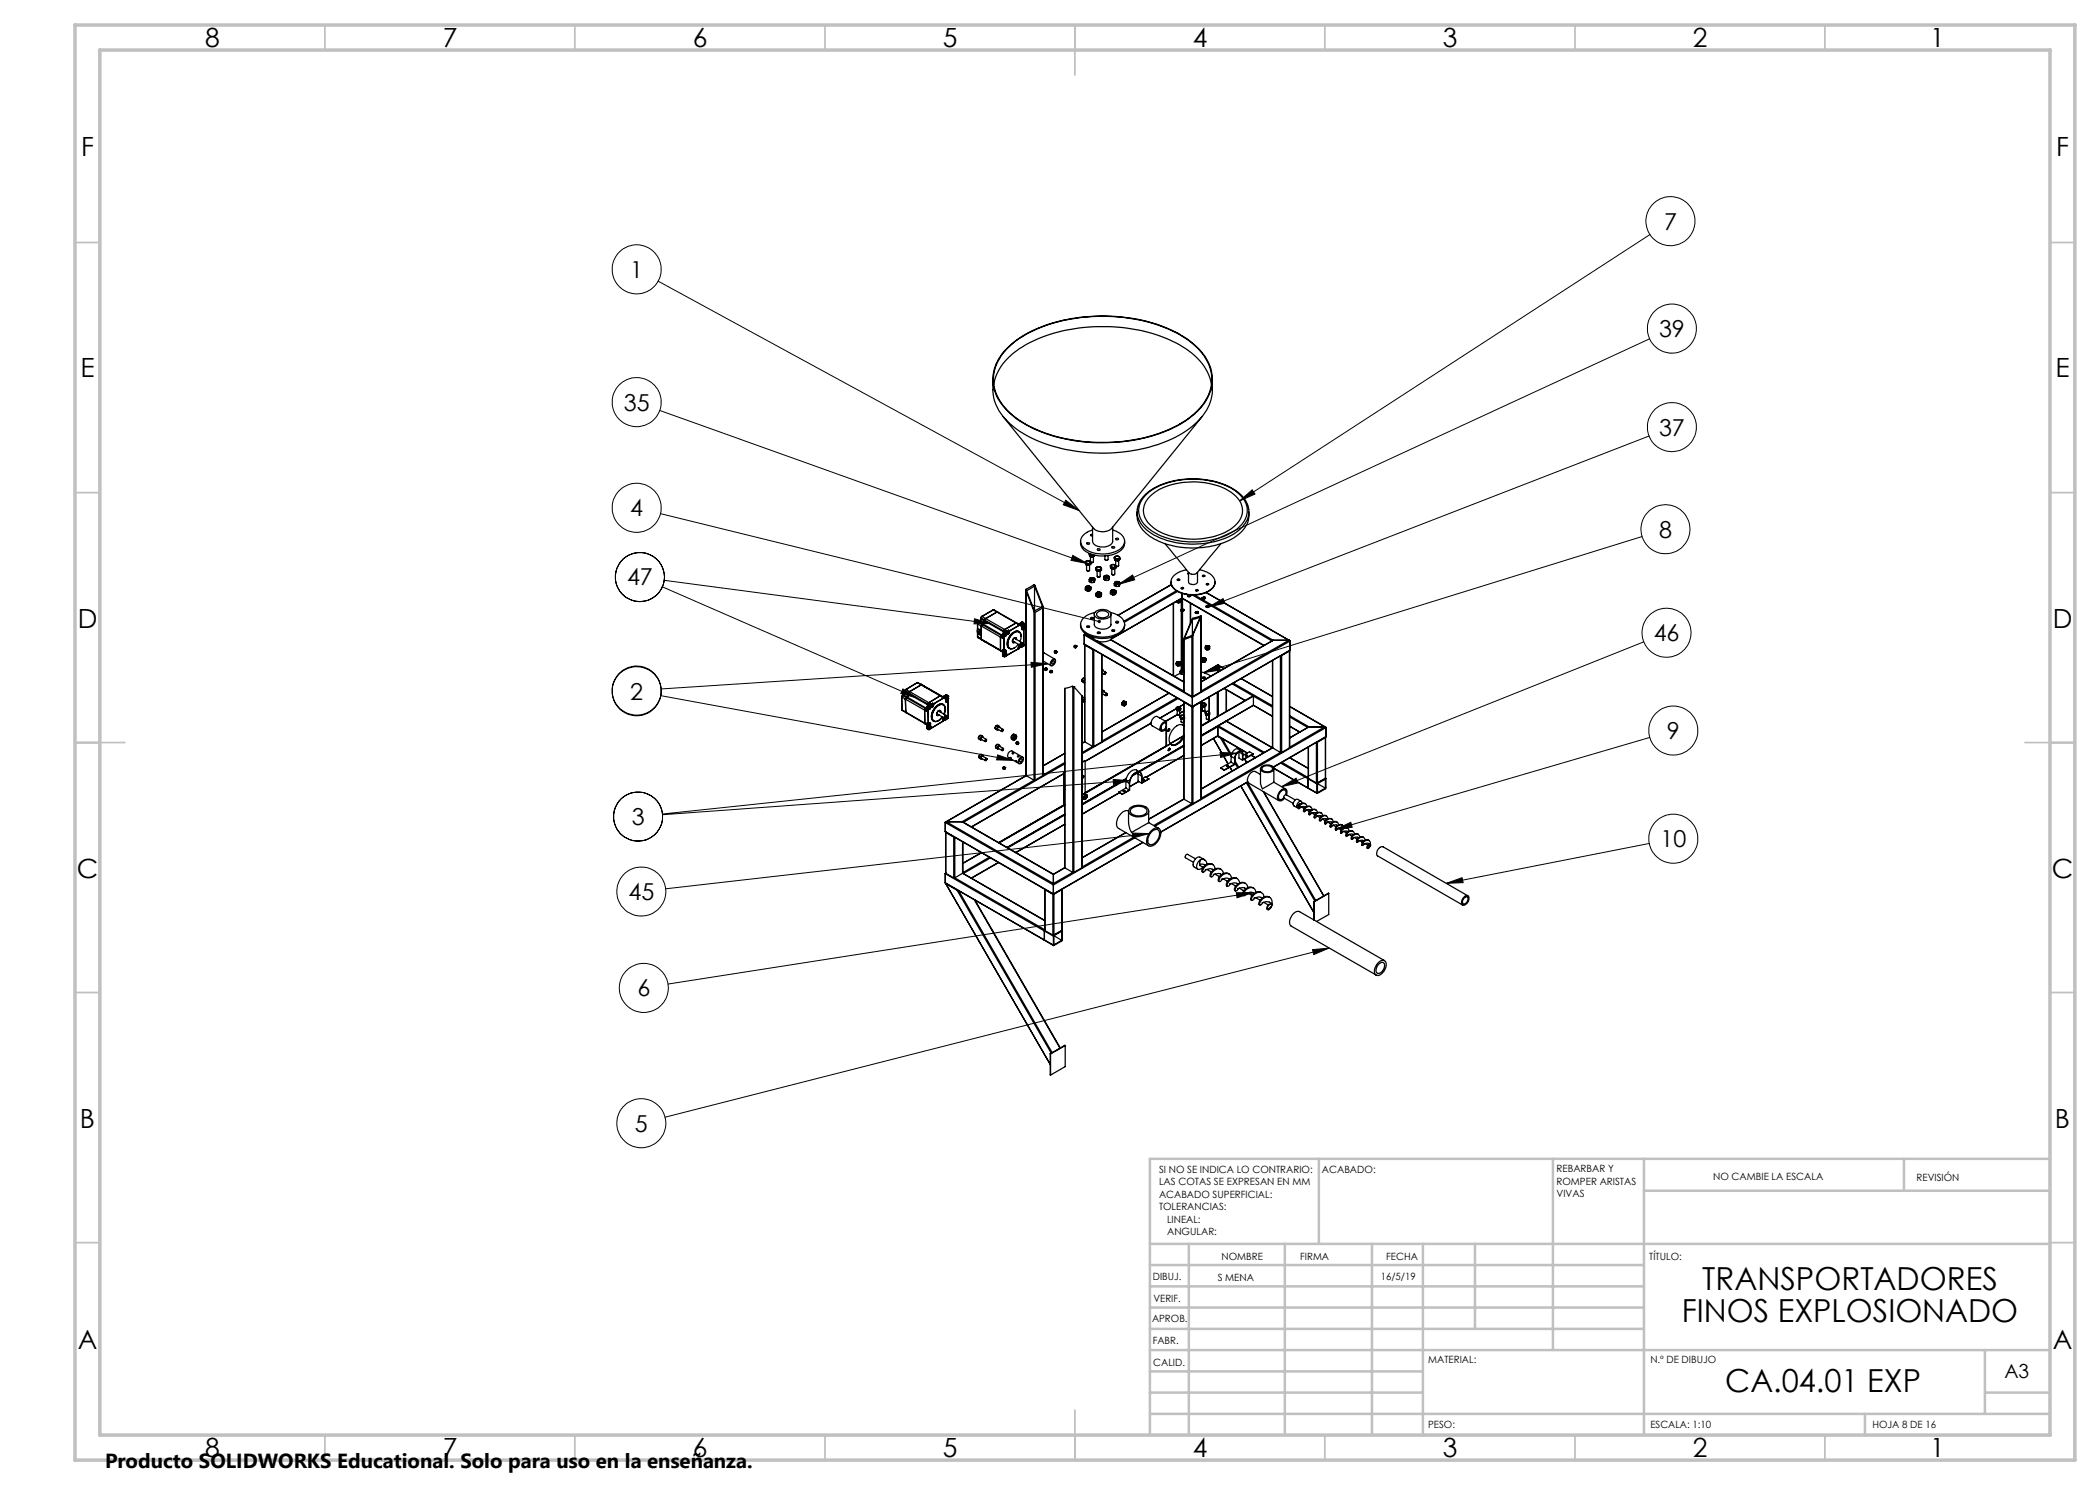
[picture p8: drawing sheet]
<svg xmlns="http://www.w3.org/2000/svg" width="420mm" height="297mm" viewBox="0 0 420 297" stroke-linecap="round" stroke-linejoin="round" font-family="sans-serif">
<defs><g id="words">
<g font-size="6.3">
<text x="340.5" y="258">TRANSPORTADORES</text>
<text x="336.3" y="264.3">FINOS EXPLOSIONADO</text>
<text x="345" y="278.4">CA.04.01 EXP</text>
</g>
<g font-size="5.3">
<text x="41" y="9.5">8</text>
<text x="88.5" y="9.5">7</text>
<text x="138.5" y="9.5">6</text>
<text x="188.5" y="9.5">5</text>
<text x="238.5" y="9.5">4</text>
<text x="288.5" y="9.5">3</text>
<text x="338.5" y="9.5">2</text>
<text x="386" y="9.5">1</text>
<text x="16.2" y="31.3">F</text>
<text x="411.2" y="31.3">F</text>
<text x="16.1" y="75.5">E</text>
<text x="411.1" y="75.5">E</text>
<text x="15.5" y="125.5">D</text>
<text x="410.5" y="125.5">D</text>
<text x="15.4" y="175.5">C</text>
<text x="410.4" y="175.5">C</text>
<text x="16" y="225.5">B</text>
<text x="411" y="225.5">B</text>
<text x="15.5" y="269.8">A</text>
<text x="410.5" y="269.8">A</text>
<text x="41" y="291.5">8</text>
<text x="88.5" y="291.5">7</text>
<text x="138.5" y="291.5">6</text>
<text x="188.5" y="291.5">5</text>
<text x="238.5" y="291.5">4</text>
<text x="288.5" y="291.5">3</text>
<text x="338.5" y="291.5">2</text>
<text x="386" y="291.5">1</text>
</g>
<g font-size="4.7">
<text x="332.8" y="45.9">7</text>
<text x="126.1" y="55.6">1</text>
<text x="331.8" y="67.4">39</text>
<text x="124.8" y="82.1">35</text>
<text x="331.8" y="87.1">37</text>
<text x="126.1" y="103.2">4</text>
<text x="331.8" y="107.5">8</text>
<text x="125.4" y="117.1">47</text>
<text x="330.7" y="128.2">46</text>
<text x="126.1" y="139.9">2</text>
<text x="333.4" y="147.8">9</text>
<text x="126.3" y="165">3</text>
<text x="332.1" y="169.4">10</text>
<text x="125.7" y="180">45</text>
<text x="127.5" y="199.3">6</text>
<text x="127" y="226.3">5</text>
</g>
<text font-size="4.1" x="21" y="293.7">Producto SOLIDWORKS Educational. Solo para uso en la enseñanza.</text>
<text font-size="3.9" x="400.9" y="275.5">A3</text>
<g font-size="2">
<text x="231.8" y="234.6">SI NO SE INDICA LO CONTRARIO:</text>
<text x="231.8" y="237.1">LAS COTAS SE EXPRESAN EN MM</text>
<text x="231.8" y="239.6">ACABADO SUPERFICIAL:</text>
<text x="264.4" y="234.6">ACABADO:</text>
<text x="311.3" y="234.5">REBARBAR Y</text>
<text x="311.3" y="237">ROMPER ARISTAS</text>
<text x="311.3" y="239.5">VIVAS</text>
<text x="342.6" y="236">NO CAMBIE LA ESCALA</text>
<text x="383.3" y="236.2">REVISIÓN</text>
<text x="231.8" y="242.1">TOLERANCIAS:</text>
<text x="233.4" y="244.6">LINEAL:</text>
<text x="233.4" y="247.1">ANGULAR:</text>
<text x="244.3" y="252">NOMBRE</text>
<text x="260" y="251.9">FIRMA</text>
<text x="277.2" y="251.9">FECHA</text>
<text x="329.9" y="251.9">TÍTULO:</text>
<text x="230.6" y="256.1">DIBUJ.</text>
<text x="243.5" y="256.1">S MENA</text>
<text x="276.1" y="255.9">16/5/19</text>
<text x="230.7" y="260.3">VERIF.</text>
<text x="230.4" y="264.4">APROB.</text>
<text x="230.5" y="268.8">FABR.</text>
<text x="230.7" y="273.1">CALID.</text>
<text x="285.6" y="272.5">MATERIAL:</text>
<text x="330.1" y="272.5">N.º DE DIBUJO</text>
<text x="285.6" y="285.5">PESO:</text>
<text x="330.1" y="285.6">ESCALA: 1:10</text>
<text x="374.5" y="285.6">HOJA 8 DE 16</text>
</g>
</g></defs>
<g fill="none" stroke="#000" stroke-width=".2">
<path d="M131.6 56.2l84.2 45.9M330 46.9l-82.1 53.3M329.9 67.8l-106.2 49.1M131.9 82.1l85.6 30.6M329.8 87.2l-88.1 34.2M132.1 102.7l87.8 21.6M132.5 117.4l50.9 22.2M132.8 116.1l65.3 8.6M213.1 100l2.7 2.1-3.1-1.1zM214.6 111.1l2.9 1.6-3.3-.6zM223.7 116.9l2.8-1.9 .4 1zM247.9 100.2l2.5-2.2 .6 .8z"/>
<path d="M328.4 107.3l-87.6 27.2M132.2 139.1l70.5 13M180.6 137.8l2.8 1.8-3.2-.9zM194.9 123.8l3.2 .9-3.3 .1zM206.2 132.5l3.4 .2-3.3 .8zM209.5 132.7l-77.3 5.1M240.8 134.5l3-1.4 .3 .9zM241.7 121.4l2.9-1.7 .4 .9zM328.8 128.4l-72.5 28.9M199.5 151l3.2 1.1-3.4-.1zM222.6 155.9l3.4 .2-3.3 .8zM226 156.1l-93.5 6.8"/>
<path d="M244 150.5l3.3 .1-3.2 .9zM247.3 150.6l-114.8 12.2M256.3 157.3l2.9-1.7 .4 1zM330 147.5l-62.8 18.4M226.4 166.6l3.4 .1-3.2 .9zM229.8 166.7l-96.7 11.1M247.3 178.5h3.3l-3.2 1.1zM250.6 178.5l-117 18.3M267.2 165.9l3-1.4 .2 .9zM289.3 176.7l3.1-1.2 .2 1zM329.8 168.7l-40.5 8M262.5 189.9l3.3-.3-3.1 1.3z"/>
<path d="M265.8 189.6l-132.8 33.8"/>
<circle cx="127.3" cy="53.9" r="4.9"/>
<circle cx="334.1" cy="44.2" r="4.9"/>
<circle cx="334.4" cy="65.7" r="4.9"/>
<circle cx="127.3" cy="80.4" r="4.9"/>
<circle cx="334.4" cy="85.4" r="4.9"/>
<circle cx="127.3" cy="101.6" r="4.9"/>
<circle cx="128" cy="115.4" r="4.9"/>
<circle cx="333.1" cy="105.8" r="4.9"/>
<circle cx="127.3" cy="138.1" r="4.9"/>
<circle cx="127.3" cy="138.3" r="4.9"/>
<circle cx="333.3" cy="126.6" r="4.9"/>
<circle cx="334.7" cy="146.1" r="4.9"/>
<circle cx="127.6" cy="163.3" r="4.9"/>
<circle cx="128.2" cy="178.3" r="4.9"/>
<circle cx="334.7" cy="167.7" r="4.9"/>
<circle cx="128.8" cy="197.6" r="4.9"/>
<circle cx="128.2" cy="224.6" r="4.9"/>
</g>
<g fill="none" stroke="#c0c0c0" stroke-width=".35">
<path d="M65 5v5M115 5v5M165 5v5M215 5v10M265 5v5M315 5v5M365 5v5M15 48.5h5M410 48.5h5M15 98.5h5M410 98.5h5M15 148.5h10"/>
<path d="M405 148.5h10M15 198.5h5M410 198.5h5M15 248.5h5M410 248.5h5M65 287v5M115 287v5M165 287v5M215 282v10M265 287v5M315 287v5M365 287v5"/>
</g>
<g fill="none" stroke="#c0c0c0" stroke-width=".5">
<path d="M263.8 231.8v17M310.6 231.8v38.2M328.8 231.8v55.2M328.8 238.2h81.2M380.8 231.8v6.4M410 231.8h-180v55.2M230 248.8h180M230 257.3h98.8M230 253h98.8M237.8 248.8v38.2M257 248.8v38.2M274.4 248.8v38.2"/>
<path d="M284.6 248.8v38.2M295 248.8v17M230 265.8h98.8M230 261.5h98.8M230 278.5h54.6M230 274.3h54.6M230 270h180M397 278.5h13M397 270v12.8M230 282.8h180M373 282.8v4.2"/>
</g>
<path d="M15 5h400v287h-400zM20 10h390v277h-390z" fill="none" stroke="#c0c0c0" stroke-width=".7"/>
<path d="M213.1 100l2.7 2.1-3.1-1.1zM199.5 151l3.2 1.1-3.4-.1zM206.2 132.5l3.4 .2-3.3 .8zM222.6 155.9l3.4 .2-3.3 .8zM244 150.5l3.3 .1-3.2 .9zM219.6 124a.34 .34 0 0 0 .1 .6 .34 .34 0 0 0 .5-.2l-.3-.1 .3 .1a.33 .33 0 0 0-.2-.4 .33 .33 0 0 0-.4 0zM247.3 178.5h3.3l-3.2 1.1zM262.5 189.9l3.3-.3-3.1 1.3zM247.9 100.2l2.5-2.2 .6 .8zM240.8 134.5l3-1.4 .3 .9zM267.2 165.9l3-1.4 .2 .9zM226.4 166.6l3.4 .1-3.2 .9zM256.3 157.3l2.9-1.7 .4 1zM214.6 111.1l2.9 1.6-3.3-.6zM223.7 116.9l2.8-1.9 .4 1zM241.7 121.4l2.9-1.7 .4 .9zM194.9 123.8l3.2 .9-3.3 .1zM180.6 137.8l2.8 1.8-3.2-.9zM289.3 176.7l3.1-1.2 .2 1z" fill="#000"/>
<g fill="none" stroke="#000" stroke-width=".25">
<path d="M198.6 75.9v2.1a9.6 9.6 0 0 0 4 7.3 28.7 28.7 0 0 0 17.1 5.3 30.9 30.9 0 0 0 17.8-4.6 10.3 10.3 0 0 0 5-8v-2.1M198.8 76.9a10.9 10.9 0 0 1 5.7-7.5 32.4 32.4 0 0 1 20-3.9 26.8 26.8 0 0 1 14.3 5.5 10 10 0 0 1 3.5 5.9M201.1 70a23.6 23.6 0 0 1 14.1-6.4 33 33 0 0 1 21.6 3.8 11.1 11.1 0 0 1 5.6 7.8 9.7 9.7 0 0 1-4.6 8.5 29.9 29.9 0 0 1-17.6 4.8 29.1 29.1 0 0 1-17.4-5.1 9.6 9.6 0 0 1-4.2-8.1 8.9 8.9 0 0 1 2.5-5.3zM201.4 69.8a24.3 24.3 0 0 1 13.5-6.1 34 34 0 0 1 21.1 3.3 11.8 11.8 0 0 1 6.3 7.6 9.1 9.1 0 0 1-4 8.7 29.2 29.2 0 0 1-18.2 5.2 28.9 28.9 0 0 1-17.3-5.2 9.1 9.1 0 0 1-4-8.7 10 10 0 0 1 2.6-4.8zM200.6 83.3l18.1 22.4a2.75 2.75 0 0 0 3.6 0l18.1-22.4M229.2 99a14.4 14.4 0 0 1 11-3.1 12.4 12.4 0 0 1 7.9 3.2 4.1 4.1 0 0 1-.4 6.4 15.6 15.6 0 0 1-12.5 2.6 10.3 10.3 0 0 1-6.8-3.9 4 4 0 0 1 .8-5.2zM230.1 99.2a13.3 13.3 0 0 1 10.2-2.7 10.5 10.5 0 0 1 7.5 3.5 3.8 3.8 0 0 1-1.2 5.5 14.9 14.9 0 0 1-13.2 1.5 6.2 6.2 0 0 1-4.7-4.6 4 4 0 0 1 1.4-3.2zM205.2 118v37.1M206.9 117.2l1.6 4.1-1.6 .9M206.9 117.2l-1.6 .9 1.6 4.1M206.9 117.2v5M216.1 108.3a2.43 2.43 0 0 0 2.1 2.5 6.3 6.3 0 0 0 6.3-1.1l.4-.6v-.8"/>
<path d="M217.1 112.4v.1M217.1 117.6l.2 .1M217.1 117.6v.4l.4 .2M217.1 112.4l.1 .6M217.1 112.7h.1M217.1 112.5l.4 .2M217.1 112.5l.1 .2M217.1 112.7l.1 .2M217.1 117.4l.2 .3M217.1 117.4v.2M217.2 112.7h.3M217.2 113h.6"/>
<path d="M217.2 112.7v.3M217.3 112.2l-.2 .3M217.3 113h.5M217.3 112.2l-.2 .2M217.3 117.7l.5 .1M217.3 117.7l.2 .2M217.3 113v1l.3 .2 .2-.1M217.3 117.5l.3-.2 .3 .2M217.3 108.6h.1a.28 .28 0 0 1 .3-.1 .28 .28 0 0 1 .2 .3h-.1a.3 .3 0 0 1-.3 .1 .3 .3 0 0 1-.2-.3zM217.3 117.4h.1a.28 .28 0 0 1 .3-.1 .28 .28 0 0 1 .2 .3 .3 .3 0 0 1-.3 .1 .3 .3 0 0 1-.3-.3zM217.4 114.1h.4M217.5 112.7l.3 .1"/>
<path d="M217.5 117.2l-.4 .2M217.5 117.2l.5 .1M217.5 117.9v.3M217.5 117.6l-.1-.1a.22 .22 0 0 1 .3-.1 .22 .22 0 0 1 .1 .2h-.1M217.8 112.1l.3 .3M217.8 112.1l-.5 .1M217.8 117.8l-.3 .1M217.8 117.8h.2M217.8 112.8v.2M217.8 116h.3M217.8 116v.3l.5 .2M217.9 111.1h.1"/>
<path d="M217.9 113l-.1 1.1M217.9 110.8l.4 .2M217.9 110.7v.1M217.9 110.8l.1 .2M217.9 111.1l.1 .1M217.9 110.8l-.1-.1 .1 .4M217.9 115.7l.2 .3M217.9 115.7l-.1 .3M217.9 111.1l.1 .2M218 112.6l-.5 .1M218 112.6l-.2 .2M218 111h.3"/>
<path d="M218 117.3l.1 .3M218 117.3l.2 .1M218 111.3l.5 .1M218 111v.3M218 118.1l-.5 .1M218 117.8v.3M218.1 111.3l.4 .1M218.1 116l.4 .1M218.1 116l.2 .2M218.1 112.9l-.3 .1M218.1 115.8a.33 .33 0 0 1 .6 0M218.1 111.3v1"/>
<path d="M218.1 112.4l-.1 .2M218.1 112.4l.1 .1M218.1 117.6l-.3 .2M218.1 117.6l-.1 .2M218.2 112.4l.4 .1M218.2 115.7a.25 .25 0 0 1 .3-.1 .25 .25 0 0 1 .2 .3 .27 .27 0 0 1-.4 .1 .27 .27 0 0 1-.1-.3zM218.2 112.5l-.2 .1M218.2 112.5h.4M218.2 117.4l-.1 .2M218.2 117.4l-.2 .7M218.2 112.5v.3l-.4 .2M218.3 111l.2 .1"/>
<path d="M218.3 111h.4l-.2 .1M218.3 115.5l-.4 .2M218.3 115.5l.5 .1M218.3 116.2v.3M218.3 116l-.1-.1a.21 .21 0 0 1 .2-.2 .21 .21 0 0 1 .2 .3h-.1M218.5 106a2.63 2.63 0 0 0-2.4 2.5 3.9 3.9 0 0 0 3.9 2.3 5.3 5.3 0 0 0 4.7-1.7 1.89 1.89 0 0 0-1.2-2.7l-1-.4M218.5 105.4v2.9a2.2 2.2 0 0 0 2.9 1 1.35 1.35 0 0 0 1.1-1v-2.9M218.5 106.9a.22 .22 0 0 0-.3 0 .22 .22 0 0 0 0 .2l.3 .1M218.5 116.1l-.2 .1M218.5 116.1h.3M218.5 111.1v.3M218.7 111.3l-.1 1.2"/>
<path d="M218.8 115.6l.1 .3M218.8 115.6l.2 .2M218.8 116.4l-.5 .1M218.8 116.1v.3M218.9 111.2l-.3 .2M218.9 115.9l-.4 .2M218.9 115.9l-.1 .2M219 115.8l-.1 .1M219 115.8l-.2 .6M219 111.1l-.5 .3M219.2 113.6l.1 .1M219.2 118.8l.2 .1"/>
<path d="M219.2 118.8v.4l.4 .2M219.2 113.6l.1 .6M219.3 114h.1M219.3 113.7l.3 .2M219.3 113.7v.2M219.3 114v.1M219.3 118.6l.1 .3M219.3 118.6l-.1 .2M219.3 113.9h.3M219.3 114.2l.6 .1M219.3 113.9v.3M219.4 113.4l-.1 .3"/>
<path d="M219.4 114.2l.5 .1M219.4 113.4l-.2 .2M219.4 118.9l.5 .1M219.4 118.9l.2 .2M219.4 114.2v1l.2 .2h.4M219.4 118.7h.1a.33 .33 0 0 1 .5 0M219.5 109.9a.27 .27 0 0 1 .3-.2 .27 .27 0 0 1 .2 .4 .3 .3 0 0 1-.4 0 .3 .3 0 0 1-.1-.2zM219.5 118.6a.28 .28 0 0 1 .3-.1 .28 .28 0 0 1 .2 .3 .27 .27 0 0 1-.3 .1 .27 .27 0 0 1-.2-.3zM219.5 115.4h.5M219.6 118.8h-.1a.21 .21 0 0 1 .2-.2 .21 .21 0 0 1 .2 .2v.1M219.6 118.8v.1M219.6 113.9l.3 .1"/>
<path d="M219.6 118.4l-.3 .2M219.6 118.4l.5 .1M219.6 119.1v.3M219.9 113.3l.3 .3M219.9 113.3l-.5 .1M219.9 119l-.3 .1M219.9 119h.3M219.9 114v.3M220 114.2v1.2M220.1 113.8l-.5 .1M220.1 113.8l-.2 .2M220.1 118.5l.1 .3"/>
<path d="M220.1 118.5l.2 .2M220.2 119.3l-.6 .1M220.2 119v.3M220.2 114.1l-.3 .2M220.2 113.6l-.1 .2M220.2 113.6l.1 .2M220.2 118.8l-.3 .2M220.2 118.8v.2M220.3 113.8h-.2M220.3 118.7l-.1 .1M220.3 118.7l-.1 .6M220.3 113.8v.2l-.4 .3"/>
<path d="M220.7 115.5l.2 .1M220.7 115.5v.3l.5 .3M220.8 115.3l.1 .3M220.8 115.3l-.1 .2M220.9 115.6h.5M220.9 115.6l.3 .1M221 111.2v.7l.2 .2 .3-.1M221 115.4l.1-.1a.35 .35 0 0 1 .5 .1M221 115.3h.1a.27 .27 0 0 1 .3-.1 .27 .27 0 0 1 .1 .3 .3 .3 0 0 1-.3 .1 .3 .3 0 0 1-.2-.3zM221.1 112h.4M221.1 115.5a.21 .21 0 0 1 .2-.3 .21 .21 0 0 1 .2 .3h-.1M221.1 115.5h.1"/>
<path d="M221.2 115.1l-.4 .2M221.2 115.1l.5 .1M221.2 115.7v.4M221.4 115.6l-.2 .1M221.4 115.6h.3M221.6 111.1l-.1 .9M221.7 115.2l.1 .3M221.7 115.2l.2 .1M221.7 116l-.5 .1M221.7 115.6v.4M221.8 115.5l-.4 .1M221.8 115.5l-.1 .1"/>
<path d="M221.9 115.3l-.1 .2M221.9 115.3l-.2 .7M222.1 113.1v.2M222.1 118.4l.2 .1M222.1 118.4v.3l.4 .3M222.1 113.1l.1 .6M222.1 113.5h.1M222.1 113.3l.4 .2M222.1 113.3l.1 .1M222.1 113.5l.1 .2M222.1 118.2l.2 .3M222.1 118.2v.2"/>
<path d="M222.2 113.4l.3 .1M222.2 113.7l.6 .1M222.2 113.4v.3M222.3 113l-.2 .3M222.3 113.7l.5 .1M222.3 113l-.2 .1M222.3 118.5h.5M222.3 118.5l.2 .1M222.4 109.4a.28 .28 0 0 1 .4-.1 .28 .28 0 0 1 .1 .3h-.1a.3 .3 0 0 1-.3 .1 .3 .3 0 0 1-.1-.3zM222.4 113.8v1l.4 .1M222.4 118.3a.34 .34 0 0 1 .6 0M222.4 118.2a.27 .27 0 0 1 .3-.1 .27 .27 0 0 1 .2 .3 .28 .28 0 0 1-.3 0 .28 .28 0 0 1-.2-.2z"/>
<path d="M222.4 114.9h.1M222.5 114.9h.3M222.5 118.4h-.1a.2 .2 0 0 1 .2-.3 .2 .2 0 0 1 .2 .3h-.1M222.5 118.4h.1M222.5 113.5l.3 .1M222.5 118l-.4 .2M222.5 118l.5 .1M222.5 118.6v.4M222.8 112.9l.3 .2M222.8 112.9l-.5 .1M222.8 118.5l-.3 .1M222.8 118.5h.3"/>
<path d="M222.8 113.6v.2M222.8 111.5l.1 .1M222.8 116.7l.3 .1M222.8 116.7v.4l.5 .2M222.8 111.5l.2 .5M222.9 111.9h.1M222.9 111.6l.4 .2M222.9 111.6l.1 .2M222.9 111.9l.1 .1M222.9 116.5l.2 .3M222.9 116.5l-.1 .2M223 113.8l-.2 1.1"/>
<path d="M223 113.4l-.5 .1M223 113.4l-.2 .2M223 118.1l.1 .3M223 118.1l.2 .1M223 111.8h.3M223 112l.6 .1M223 111.8v.2M223.1 111.3l-.2 .3M223.1 112.1h.5M223.1 111.3l-.3 .2M223.1 116.8l.5 .1M223.1 116.8l.2 .1"/>
<path d="M223.1 118.9l-.6 .1M223.1 118.5v.4M223.1 107.7h.1a.24 .24 0 0 1 .3-.1 .24 .24 0 0 1 .1 .3 .28 .28 0 0 1-.3 .1 .28 .28 0 0 1-.2-.3zM223.1 113.1l-.1 .3M223.1 113.6l-.3 .2M223.1 113.1l.1 .2M223.1 116.6a.33 .33 0 0 1 .3-.2 .33 .33 0 0 1 .3 .2M223.1 118.4l-.3 .1M223.1 118.4v.1M223.1 112.1v1M223.2 113.2h.4M223.2 116.5v-.1a.25 .25 0 0 1 .3 0 .25 .25 0 0 1 .2 .3 .28 .28 0 0 1-.4 .1 .28 .28 0 0 1-.1-.3z"/>
<path d="M223.2 113.3l-.2 .1M223.2 118.2l-.1 .2M223.2 118.2l-.1 .7M223.2 113.3v.3l-.4 .2M223.3 111.8l.3 .1M223.3 116.3l-.4 .2M223.3 116.3l.5 .1M223.3 116.9v.4M223.3 116.8l-.1-.1a.2 .2 0 0 1 .2-.2 .2 .2 0 0 1 .2 .2l-.1 .1M223.6 111.2l.3 .2M223.6 111.2l-.5 .1M223.6 116.9h-.3"/>
<path d="M223.6 116.9h.2M223.6 111.9v.2M223.7 112.1l-.1 1.1M223.8 111.7l-.5 .1M223.8 111.7l-.2 .2M223.8 116.4l.1 .3M223.8 116.4l.2 .2M223.8 117.2l-.5 .1M223.8 116.9v.3M223.9 111.4l-.1 .3M223.9 112l-.3 .1M223.9 111.4l.1 .3"/>
<path d="M223.9 116.7l-.3 .2M223.9 116.7l-.1 .2M224 111.7h-.2M224 116.6l-.1 .1M224 116.6l-.2 .6M224 111.7v.2l-.4 .2M227.4 102.4a5.4 5.4 0 0 0 3 5.1 17.1 17.1 0 0 0 16.7-.2 5.2 5.2 0 0 0 2.7-4.9M227.5 101.8a6.5 6.5 0 0 1 4.1-4.6 16.8 16.8 0 0 1 15.9 1.2 4.7 4.7 0 0 1 2.1 5.3 8.5 8.5 0 0 1-6 4.4 17.1 17.1 0 0 1-13.6-1.6 5 5 0 0 1-2.6-4.6M233 108.7l4.8 5.9a1.39 1.39 0 0 0 2.2-.8l4.2-5.1M234.2 116.4a2.85 2.85 0 0 0 2.7 2.4 5.8 5.8 0 0 0 5.8-1.4l.3-1M234.2 116.9l-10.6 6.1M234.3 116.9l-10.7 6.2"/>
<path d="M235.3 118.1l-10.5 6.1M235.4 115.9l.1-.1a.22 .22 0 0 1 .3 0 .22 .22 0 0 1 .1 .2l-.3 .1zM235.4 116h.5l-.2 .1M235.5 118.3l-10.6 6.2M235.9 116l-.2 .1M236.2 117.6l.3-.1 .2 .1M236.3 119.7v2.2M236.3 119.7h.1M236.4 117.6v.2zM236.4 119.6v.1M236.4 119.7l-14.2 8.1M236.4 119.7l16.3 9.4"/>
<path d="M236.4 118.7v.9M236.4 119.6l-14 8.1M236.4 119.6l16.4 9.5M236.4 117.5l.3 .2M236.5 119.7v2.1M237.3 114a3.5 3.5 0 0 0-3.1 2.2 2.61 2.61 0 0 0 2.3 2.4 6.3 6.3 0 0 0 6.1-1.1 1.86 1.86 0 0 0-.9-2.9l-1.8-.6M237.5 119.1l.2 .2 .4-.2M237.5 119.2l.2 .1h.3l.1-.1M237.5 119.1v.1M237.7 114.5v1.9a1.02 1.02 0 0 0 1.8 0v-1.9M237.7 114.6l-.1 .1 .1 .1M237.7 114.7l-.1 .1"/>
<path d="M237.7 119h-.1a.25 .25 0 0 0 .2 .3 .25 .25 0 0 0 .3-.2l-.1-.1M237.8 119l-.1 .2h.2v-.1M237.8 119v.1M237.8 119.1h-.1h.1M237.8 119.1h.1M237.9 119h.1M237.9 119v.1M237.9 119h-.1M237.9 119l-.1 .1M237.9 119.1h.1M238.1 119.1v.1M238.5 119l15.9 9.2"/>
<path d="M238.9 119l15.7 9.1M239.1 118.1l.3-.1 .2 .1M239.2 118a.22 .22 0 0 1 .3-.1 .22 .22 0 0 1 .1 .3 .22 .22 0 0 1-.3 0 .22 .22 0 0 1-.1-.2zM240.4 119.6a.34 .34 0 0 0 .6 0M240.4 119.6l.1 .1a.34 .34 0 0 0 .5-.1M240.4 119.6h.1M240.5 115.2l.1-.1 .4 .1M240.5 115.1a.22 .22 0 0 1 .3-.1 .22 .22 0 0 1 .1 .2l-.3 .1zM240.7 119.5l-.1 .1 .2 .1v-.2M240.7 119.5h.1M240.7 119.5l-.1 .1h.1M240.7 119.6h.1"/>
<path d="M240.7 119.5v.1M240.8 119.4l-.3 .1a.25 .25 0 0 0 .2 .3 .25 .25 0 0 0 .2-.4h-.1M240.8 119.4v.1M240.8 119.4l-.1 .1M240.8 119.5h.1M240.8 119.5v.1M240.8 119.6h.1M240.8 119.4h.1M240.8 119.4l-.1 .2M241 119.6h.1M241.2 118.5l16.6 9.6M241.3 116.9h.4"/>
<path d="M241.3 118.5l16.7 9.6M241.3 116.8h.4a.21 .21 0 0 1-.2 .2 .21 .21 0 0 1-.2-.2zM180.3 139.4h.1M180.3 139.4l.1 2.6M180.3 139.4l.8 .4M180.5 139.1l-.2 .3M180.5 139.1h.1M180.5 139.1l.8 .4M180.7 139h.1M180.7 139l-.2 .1M180.7 139l.7 .4M181 138.4l-.3 .6"/>
<path d="M181 138.4l-.1 .3-.2 .3M181 138.2h.1M181 138.4l.8 .4M181 138.2v.2M181 138.2l.8 .4M181.1 139.8l3.8 2.2M181.1 139.8l.1 2.6M181.2 137.9l-.2 .3M181.2 137.9h.1M181.2 137.9l.7 .4M181.3 139.5l-.2 .3M181.3 139.5l3.8 2.2"/>
<path d="M181.4 139.4l3.8 2.2M181.4 139.4l-.1 .1M181.8 138.8l-.1 .4-.3 .2M181.8 138.8l3.8 2.2M181.8 138.6l3.8 2.2M181.8 138.6v.2M181.9 138.3l-.1 .3M181.9 138.3l3.9 2.2M183.4 136.5h.2M183.4 136.5h.1M183.4 136.5l-2.2 1.4M183.5 136.5h.1"/>
<path d="M183.5 136.5l-2.3 1.4M183.5 136.5l.7 .5M183.6 136.5l.7 .4M184.3 136.9h.1M184.2 137l-2.3 1.3M184.2 137l3.8 2.2M184.3 136.9l.7 .4M184.3 136.9l-.1 .1M184.3 136.9l3.9 2.3M185 137.3h.1M185 137.3l3.6 2M188 139.2h.2"/>
<path d="M188 139.2l-2.2 1.3M188 139.2l.5 .2M188.2 139.2l.3 .2M188.5 139.4h.1M189.1 139h.1M189.1 139l-.6 .4M189.2 139.5l-.1 .1M189.2 139l-.7 .4M189.2 139l.2 .2M189.2 139.4h.1a.24 .24 0 0 1 .1 .3 .24 .24 0 0 1-.3 .1zM189.3 139h-.2M189.3 139.4a.22 .22 0 0 1 .1 .3 .22 .22 0 0 1-.3 0"/>
<path d="M189.3 139h.1M189.3 140h.1M189.3 139h-.1M189.3 139l.2 .1M189.3 139.9h.1M189.4 139.9v.1M189.4 139.9h.1M189.4 139.2l.2 .1M189.4 139.9a.28 .28 0 0 0-.3 .3 .28 .28 0 0 0 .3 .2M189.4 139.2h.1M189.4 139.2l-2.6 1.6M189.4 139.2l-2.7 1.6"/>
<path d="M189.4 140h.1M189.5 139.1l.1 .2M189.5 139.1h.1M189.5 139.1l-.1 .1M189.5 139.8h.1M189.5 139.8l-.1 .1M189.6 139.7l-.1 .1M189.6 139.3h.1M189.6 139.7h.1M189.6 139.3v.4M195.5 127.4l.1 .1M195.5 124.7v.1"/>
<path d="M195.5 127.4h.1M195.5 124.7v1.2l.2-.1M195.5 126.6v.8M195.5 124.8l.8 .4M195.5 127.4l.8 .4M195.6 127.5l4.5 2.6M195.7 124.5l-.2 .2M195.7 124.5l-.2 .3M195.7 126.2h.1a.26 .26 0 0 1 .2 .2 .26 .26 0 0 1-.1 .2l-.2-.1zM195.7 124.5h.1M195.7 124.5l.7 .4M195.8 125.9a.36 .36 0 0 0-.5 .2 .36 .36 0 0 0 .2 .5l.6 .5"/>
<path d="M195.8 124.4l-.1 .1M195.8 125.9l.3 .2M195.8 124.4h.1M195.9 124.4l.7 .4M196 125.8l-.2 .1M196.1 126.1v1M196.2 123.6h.1M196.2 123.6v.2M196.2 123.8l-.4 .6M196.2 123.8l-.3 .6M196.2 123.8l4.6 2.6M196.2 123.6l4.8 2.8"/>
<path d="M196.3 127.8v.1M196.3 127.9h.1M196.3 125.2l3.8 2.2M196.3 127.8l3.8 2.2M196.3 125.2v2.6M196.3 127l-.2 .1M196.3 126l-.2 .1M196.4 123.3l-.2 .3M196.4 123.3h.1M196.4 123.3l4.5 2.6M196.4 124.9l-.1 .3M196.4 124.9l3.9 2.2"/>
<path d="M196.6 124.8l3.8 2.2M196.6 124.8l-.2 .1M197 128.3h.1M197 128.3l3.5 2.1-.4-.3M198.6 122h.1M198.6 122l-2.2 1.3M198.6 122l4.6 2.6M198.8 122h-.2M198.8 122l.7 .4M199.5 122.4l-2.4 1.3-.1 .2-.2 .7-.2 .2M199.5 122.4l3.8 2.2M200.1 130v.1"/>
<path d="M200.1 130l.4 .3v.8M200.1 127.4v2.6M200.1 127.4l.4 .3M200.3 127.1l-.2 .3M200.3 127.1l.2 .1M200.4 127l-.1 .1M200.4 127l.1 .1M200.5 131.1l.1 .1M200.5 127.6v.1M200.5 126.9l-.1 .1M200.5 126.9h.1M200.5 126.9v.8"/>
<path d="M200.5 126.9l.3 .1M200.5 131.1l.3 .1M200.6 130l.2 .1M200.6 131.2h.1M200.6 131.2l.2 .1M200.6 130v.7M200.6 130.7l.2 .1M200.7 130.6l-.1 .1M200.7 130.6h.3M200.7 130.6l.1 .1M200.7 126.6l-.2 .3M200.7 130.5h.2"/>
<path d="M200.7 126.6h.1M200.7 126.6l.2 .1M200.7 130.1v.4M200.7 130.3h.1M200.7 130.4h.1M200.7 130.3l.1 .1M200.7 130.3v.1M200.8 130.3h-.1M200.8 127h.1M200.8 130.1h.1M200.8 126.4v.1M200.8 130.8h.1"/>
<path d="M200.8 131.2h.1M200.8 131.2v.1M200.8 130.3h.1M200.8 127v3.1M200.8 130.8v.4M200.8 126.4l.1 .1M200.8 131.2l.2 .1M200.8 130.7v.1M200.8 130.7h.1M200.8 130.4h.1M200.8 130.3v.1M200.8 130.3l.1 .1"/>
<path d="M200.8 130.1l.1 .1M200.9 130.1h.1M200.9 130.2v.1M200.9 130.3h-.1M200.9 130.2h.1M200.9 130.4h.1M200.9 130.5h.1M200.9 130.7l-.1 .1M200.9 130.4v.1M200.9 130.3v.1M200.9 130.1v.1M200.9 130.2l.1 .1"/>
<path d="M200.9 126.7l-.1 .3M200.9 126.7h.1M200.9 125.9l-.1 .5M200.9 130.3h.1M200.9 125.9l.5 .3M201 131.3h-.2M201 130.1v.1M201 130.2h.1M201 126.7l-.2 .3M201 130a.27 .27 0 0 1 .3 .2 .27 .27 0 0 1-.2 .4h-.1M201 130.1v-.1a.31 .31 0 0 1 .2 .3 .31 .31 0 0 1-.2 .3M201 130.6h.1"/>
<path d="M201 130.3h.1M201 130.3h-.1M201 130v.1M201 131.3h.1M201 130.1h-.1M201 130.6l-.1 .1M201 130.6l-.2 .1M201 130.2l-.1 .2M201 126.9l-.1 .1M201 130.7l-.1 .1M201 130.2v.1M201.1 126.8l.1-.1a.25 .25 0 0 1 .1 .4 .25 .25 0 0 1-.4 0z"/>
<path d="M201.1 130.6h.1a.25 .25 0 0 1 .1 .4 .25 .25 0 0 1-.4 0zM201.1 126.8l.1-.1a.22 .22 0 0 1 0 .4 .22 .22 0 0 1-.3 0M201.1 130.6h.1a.22 .22 0 0 1 0 .3 .22 .22 0 0 1-.3 0M201.1 126.4l.3 .1M201.1 126.4l.2 .1M201.3 126.5l.1 .1M201.3 126.5h.1M201.3 126.5l-.3 .2M201.3 126.5l-.4 .2M201.4 126.5h.1M201.4 126.7h.1M201.4 126.3h.2l-.3 .1z"/>
<path d="M201.4 126.6h.1M201.4 126.5v.1M201.4 126.2l-.7 .4M201.4 126.5v.2M201.4 126.5l.2 .1M201.5 126.5h.1M201.5 126.5l.1 .1M201.5 126.3v.1M201.5 126.6h.1M201.5 126.7h.1M201.5 126.4v.1M201.5 126.5h-.1"/>
<path d="M201.5 126.6h-.1M201.5 126.4h.1M201.5 126.3h.1M201.5 126.4l.1 .1M201.5 126.3l.1 .1M201.5 126.6v.1M201.6 126.3l.1 .1M201.6 126.6l-.1 .1M201.6 126.3v.1M201.6 126.6h.1M201.6 126.4v.1M201.6 126.4h.1"/>
<path d="M201.6 126.5v.1M201.6 126.5h.1M201.6 126.1l.3 .3M201.6 126.1l.3 .2M201.7 126.5l-.1 .1M201.7 126.4h.1M201.7 126.5h-.1M201.7 126.4v.1M201.7 126.4h-.1M201.7 126l-.1 .1M201.7 126l.2 .1M201.7 126l-.6 .4"/>
<path d="M201.8 129.6l.2 .1M201.9 126.4a.31 .31 0 0 1-.1 .3 .31 .31 0 0 1-.4 0M201.9 126.4h.1M201.9 126.3h.1M201.9 126.3v.1M201.9 126.4a.3 .3 0 0 1-.1 .4 .3 .3 0 0 1-.4-.1M201.9 126.2v.1M201.9 126.1v.2M201.9 126.1v.1M202.5 128.1l1.5 1-.2 .1-.1 .3M202.8 127.7l1.6 .8M202.8 128.3l-.3 .1"/>
<path d="M202.9 129.6l-.7 .2-.3-.1M203.1 127.5a.63 .63 0 0 0-.4 1.1l.3-.2M203.1 127.5v.3M203.1 127.5l.2 .1v.3M203.2 124.6h.1M203.2 124.6l-2.3 1.3M203.2 124.6l.5 .3M203.3 127.9a.31 .31 0 0 0-.3-.4 .31 .31 0 0 0-.3 .2 .42 .42 0 0 0-.2 .5 .42 .42 0 0 0 .3 .3l.2-.1M203.3 124.6l.4 .2M203.6 129.8h.1M203.6 129.8l-2.6 1.5M203.7 128.9a1.54 1.54 0 0 1-1.7 .8"/>
<path d="M203.7 129.7l-.1 .1M203.7 129.5h.1M203.7 129.4h.1M203.7 129.4v.1M203.7 129.7h.1M203.7 129.5v.2M203.7 129.4h.2M203.8 129.4h.1M203.8 129.5h-.1M203.8 129.5h.1M203.8 129.2v.1M203.8 129.4l-.1 .1"/>
<path d="M203.8 129.4h-.1M203.8 129.3h.1M203.8 129.3v.1M203.8 129.2l.1 .1M203.8 126.4l.3 .3 .1 .5M203.8 126.4a1.39 1.39 0 0 0-1.8 .8 1.86 1.86 0 0 0-.1 2.4M203.8 129.2h.1M203.8 129.4v.1M203.8 126.4a1.98 1.98 0 0 0-2.2 1.7 1.31 1.31 0 0 0 .3 1.6M203.9 129.2v.1M203.9 129.5h-.1M203.9 129.3h.1"/>
<path d="M203.9 129.4h.1M203.9 129.4l-.1 .1M203.9 129.1v.1M203.9 129.1l.1 .1M203.9 129.4v.1M203.9 129.3v.1M203.9 129.2h.1M203.9 126.5a1.06 1.06 0 0 0-1.6 .2 2.23 2.23 0 0 0-.5 2.9l.1 .1M203.9 129.1l.3 .2M203.9 129.3h-.1M204 129.3l-.1 .2M204 129.2h.1"/>
<path d="M204 128.3a1.26 1.26 0 0 0-.4-1.9 2.32 2.32 0 0 0-1.8 3.2l.2 .1M204 129.3l-.1 .1M204 129.3h.1M204 129.2l-.1 .1M204 129.3l.2 .1M204 129.2v.1M204.2 129.4h.1M204.2 129.3h.1M204.2 129.3l-.1-.2 .1 .2M204.2 129.3v.1M204.2 128.6h.1a.2 .2 0 0 1 .1 .3 .2 .2 0 0 1-.4 0zM204.2 129h.1"/>
<path d="M204.3 128.7l-.1 .2zM204.3 124.5h.2M204.3 125l.2-.2a.23 .23 0 0 1 .1 .4 .23 .23 0 0 1-.4 0zM204.3 124.5l-.6 .4M204.3 124.5h.1M204.3 125.7h.1M204.3 124.5l.3 .1M204.3 125.8h.1M204.4 125l-.1 .1M204.4 125.7h.1M204.4 125.8l.2 .1M204.4 125.9h.2"/>
<path d="M204.4 128.7h.1a.23 .23 0 0 1 .1 .3 .23 .23 0 0 1-.4 0l.1 .1a.21 .21 0 0 0 .2-.1 .21 .21 0 0 0-.1-.3zM204.4 128.7v-.1a.28 .28 0 0 0-.3 .1 .28 .28 0 0 0 .1 .4v-.1M204.4 124.8h.1a.22 .22 0 0 1 0 .3 .22 .22 0 0 1-.3 .1M204.4 125.6h.1M204.4 125.6v.1M204.4 125.6l.1 .1M204.5 125.7l-.2 .1M204.5 125.5v.1M204.5 125.6h-.1M204.5 125.5h.1M204.5 125.7h.1M204.5 124.5h.1"/>
<path d="M204.5 125.4v.1M204.5 125.6h.1M204.5 125.5v.2M204.5 124.5l.2 .1M204.5 125.6v.1M204.5 125.5l.1 .1M204.5 125.7l.2 .1M204.5 125.7l.3 .1M204.6 125.3v.1M204.6 125.5h.1M204.6 125.3a.28 .28 0 0 0-.3 .3 .28 .28 0 0 0 .3 .3M204.6 124.6h.1"/>
<path d="M204.6 125.3h.1M204.6 125.9h.1M204.6 125.6h-.1M204.6 125.6h.1M204.6 124.6l-2.7 1.5M204.6 125.7h.1M204.6 125.5l-.1 .2M204.6 125.4h.1M204.6 124.6l.2 .1M204.6 125.5v.1M204.6 125.4v.1M204.6 129.2h.1"/>
<path d="M204.6 129.2l-.4 .2M204.6 124.6l-2.7 1.6M204.7 125.8h.1M204.7 125.8l-.1 .1M204.7 124.6l.1 .1M204.7 125.8l.1 .1M204.7 125.3h.1M204.7 125.3h-.1M204.8 125.2l-.1 .1M204.8 125.8h.1M204.8 128.9l-.2 .3M204.8 124.7h.1"/>
<path d="M204.8 125.2h.1M204.8 125.8v.1M204.8 128.9h.1M204.8 124.7v.5M204.8 125.8v3.1M206.8 122.2l.2 .3M206.8 122.2v33.8M207 122.5v33.5M208.6 121.6l-1.6 .9M208.6 121.6l-.1-.6-1.5-3.8-.2-.3-1.6 1 1.6 4.3M208.6 121.6v33.5M208.6 121.4v33.7"/>
<path d="M208.6 130.6l2.4 1.2M208.6 132.2l1.6 .9M209.1 133.6h.1M209.4 133.7a.26 .26 0 0 1-.2 .4 .26 .26 0 0 1-.3-.3M210 134.2a.22 .22 0 0 1 .3-.2 .22 .22 0 0 1 .1 .3l-.3 .1zM210.2 134.1h.1M210.4 132.5l-.1 .1M210.4 132a.44 .44 0 0 1 .7-.1 .44 .44 0 0 1-.1 .7 .5 .5 0 0 1-.4 .5 .5 .5 0 0 1-.6-.2zM210.5 132.3l.2-.2a.34 .34 0 0 1 .1 .5 .34 .34 0 0 1-.5 .1zM210.5 134.2v.2a.26 .26 0 0 1-.2 .2 .26 .26 0 0 1-.3-.2v-.1M210.9 130.3v-.1a.25 .25 0 0 1 .3 .2 .25 .25 0 0 1-.1 .3zM210.9 130.2l.2-.1 .2 .2-.1 .3"/>
<path d="M210.9 130.5h.1M211.2 130.2l.1 .1M211.3 130.3h.1M213 137.7h-.1M213 137.7v35.9M214.5 137.3h.3M214.5 137.3l-1.5 .4M214.5 137.3h.1M214.6 137.3h.2M214.6 137.3v37.2M214.8 137.3h.1M214.8 137.3v37.2"/>
<path d="M214.8 137.3l1.6 1.8M214.8 129.2h.1l.3 .3a.26 .26 0 0 1-.3 0 .26 .26 0 0 1-.1-.3zM214.8 129.2l.3-.2 .2 .3-.2 .3M214.9 129.5h.1M215.2 129.1h.1M215.2 129.1l.1 .2M215.3 129.3h.1M216.1 124.9a2.63 2.63 0 0 0 2.4 2.5 6.1 6.1 0 0 0 6-1.2l.4-.6v-.7M216.4 139.1v34.5M216.4 136.2l.4 .4M216.4 136.1v.1M216.7 135.6l-.3 .5"/>
<path d="M216.7 139.5l-.3 .3M216.9 128.8v.1M216.9 139.9v.4l-.1-.1zM216.9 127l21.6 12.5M216.9 128.8l21.6 12.5M216.9 127v1.8M216.9 136.4h.1M216.9 128.9l.1 .1M216.9 128.9l.1 19.5M216.9 136v.4M216.9 135.6a.44 .44 0 0 0-.5 .6M216.9 135.9a.33 .33 0 0 0-.2 .4 .33 .33 0 0 0 .2 .3"/>
<path d="M216.9 136l-.1 .2 .1 .2M216.9 139.5a.39 .39 0 0 0-.5 .3M216.9 139.7v.1a.33 .33 0 0 0-.2 .3 .33 .33 0 0 0 .2 .3M216.9 128.9l21.6 12.5M217 129l1.5 .9M217 129v19.4M217.1 126.9l-.2 .1M217.1 126.9h-.2M217.1 126.9h.2M217.1 126.9l1.8 1M217.4 125.2a.28 .28 0 0 1 .3-.1 .28 .28 0 0 1 .2 .3 .27 .27 0 0 1-.3 .1 .27 .27 0 0 1-.2-.3zM217.5 125.4h.3"/>
<path d="M218.2 123.5a.25 .25 0 0 1 .3 0 .25 .25 0 0 1 .2 .3h-.1a.25 .25 0 0 1-.3 0 .25 .25 0 0 1-.1-.3zM218.2 123.8h.4M218.5 129.9h.2M218.5 127.4a2.57 2.57 0 0 0 3.7 .4l.3-.4M218.5 129.9v19.4M218.8 130v19.3M218.9 122.9v2a1.62 1.62 0 0 0 2.1 .9 1.29 1.29 0 0 0 1.2-.9v-2M219 122.5a3.2 3.2 0 0 0-2.9 2.4 2.75 2.75 0 0 0 2.4 2.2 6.1 6.1 0 0 0 6-1.2 1.76 1.76 0 0 0-.7-2.7l-1.7-.7M219.1 122.3a2.29 2.29 0 0 1 3 .3 1.04 1.04 0 0 1-1.3 1.2 1.5 1.5 0 0 1-1.9-1.1zM219.3 128.1l17.4 10.1M219.4 122.6a1.51 1.51 0 0 1 2.3 .2 1.35 1.35 0 0 1-1.9 .6 .55 .55 0 0 1-.4-.8zM219.5 126.4h.1a.25 .25 0 0 1 .3 0 .25 .25 0 0 1 .1 .2 .27 .27 0 0 1-.3 .1 .27 .27 0 0 1-.2-.3z"/>
<path d="M219.6 126.7h.3M220.3 130.9v17.5M220.4 130.9l-.1 17.5M220.4 137.9l.4 .2M220.4 138.4l.3-.3 .2 .3M220.4 133.9h.2v.2M220.4 134.6l.5 .3M220.4 133.8l.1 .1M220.5 134.1l-.1-.1 .7 .4M220.6 138.8l-.2 .1M220.7 138.3a.25 .25 0 0 0-.3 .1 .25 .25 0 0 0 .1 .3M220.9 134.6l.1-.1a.16 .16 0 0 1 .1 .2 .16 .16 0 0 1-.2 .1z"/>
<path d="M221 134.8h.1M221.1 139v.1h.2M221.2 134.6v-.1a.2 .2 0 0 0-.3 .1 .2 .2 0 0 0 .1 .2M221.2 138.8h.2l-.1 .3-.2-.1zM221.3 139.1h.1M221.4 138.7l-.7-.4-.2 .2v.2l.6 .4M221.4 138.8l-.1-.1-.2 .3M222.1 127.9l14.6 8.5M222.1 127.9l14.6 8.4M222.5 125.9a.25 .25 0 0 1 .3 0 .25 .25 0 0 1 .1 .3 .28 .28 0 0 1-.3 .1 .28 .28 0 0 1-.2-.3zM222.5 126.2h.3M222.5 126.2v.1"/>
<path d="M223.2 124.3a.25 .25 0 0 1 .3-.1 .25 .25 0 0 1 .2 .3l-.1 .1a.25 .25 0 0 1-.3 0 .25 .25 0 0 1-.1-.3zM223.2 124.6h.4M233.8 138.6l-13.4 7.8M234.7 120.6v14.5M234.7 120.6v14.6M235.2 132.6v.4l.3 .2M235.2 132.6l.2 .1M235.3 132.5l.1 .2M235.3 132.5l-.1 .1M235.4 139.6l-15 8.6M235.4 120.4a.34 .34 0 0 0 .6 0l-.2 .2zM235.4 132.7l.4 .1"/>
<path d="M235.4 132.7l.1 .2M235.5 132.5a.22 .22 0 0 1 .3-.1 .22 .22 0 0 1 .1 .3 .22 .22 0 0 1-.3 0 .22 .22 0 0 1-.1-.2zM235.5 132.9v.3M235.6 132.3l-.3 .2M235.6 132.3l.4 .1M235.6 139.7l-19.2 11.1M235.7 120.3l-.2 .1h.3v-.1M235.7 120.3h.1M235.7 120.3l-.2 .1M235.8 120.2l-.4 .1a.29 .29 0 0 0 .3 .2 .29 .29 0 0 0 .3-.2l-.2-.1M235.8 120.2h.1M235.8 120.2v.1"/>
<path d="M235.8 120.3l.1 .1M235.8 120.3h.1M235.8 132.8l-.3 .1M235.8 132.8h.2M235.8 120.2l-.1 .1M235.8 120.3h-.1M236 134.3v.4l.3 .2M236 134.3l.2 .1M236 133.1l-.5 .1M236 132.4l.1 .2M236 132.4l.1 .1M236 132.8v.3"/>
<path d="M236 134.7l-1.1 .6M236.1 134.2l.1 .2M236.1 134.2l-.1 .1M236.1 132.6l-.3 .2M236.1 132.6l-.1 .2M236.1 122l.2 .2h.3l.2-.2a.33 .33 0 0 1-.3 .3 .33 .33 0 0 1-.4-.3zM236.1 132.5l-.1 .6M236.1 132.5v.1M236.2 134.4l.3 .1M236.2 134.4l.1 .1M236.2 134.2l.3-.1 .2 .1a.24 .24 0 0 1-.3 .2 .24 .24 0 0 1-.2-.2zM236.3 134.2h.3l.1 .1-.4 .1z"/>
<path d="M236.3 122.2v11.9M236.3 134.5v.4M236.4 134l-.3 .2M236.4 134l.3 .1zM236.5 121.9l-.2 .2h.3l-.1-.1M236.5 121.9v.1M236.5 122h-.2M236.5 122l-.2 .1M236.5 122h.1M236.5 122v.1M236.5 122.3v11.7M236.5 121.9h-.2a.22 .22 0 0 0 .2 .3 .22 .22 0 0 0 .2-.3h-.1"/>
<path d="M236.5 121.9h.1M236.5 122l.1 .1M236.5 134.5h-.2M236.5 134.5h.2M236.6 121.9h.1M236.6 121.9l-.1 .1M236.7 127.9l.1 10.5M236.7 134.8l-.4 .1M236.7 134.4l-.2 .1M236.8 127.9v10.5M236.8 138.4l1.6 .9M238.1 120.6v4"/>
<path d="M238.1 120.6v3.9M238.4 127.3l-1.6 .6M238.4 139.3h.2M238.4 127.3v12M238.5 139.3v.2zM238.5 123.9l-1.6 3.8 1.6-.7M238.5 123.9l1.5-.5-1.5 3.6M238.5 123.9v3.1M238.5 139.5v1.8M238.6 127l-.2 .3M238.6 127v12.3M239.1 122.5l.1 .2h.3l.2-.2"/>
<path d="M239.1 122.5h.1M239.4 122.4l-.2 .2h.3v-.2M239.4 122.4h.1M239.4 122.4l-.2 .1 .2-.1M239.5 122.3l-.4 .1a.25 .25 0 0 0 .3 .3 .25 .25 0 0 0 .2-.3l-.1-.1M239.5 122.3h.1M239.5 122.4h.1M239.5 122.3v.1M239.5 122.3l-.1 .1M239.5 122.4h-.1M239.7 122.5h.1M240.2 123.4v-.2l-1.7 .4-1.7 4.3"/>
<path d="M240.2 123.4l-1.6 3.6M240.2 123.4v15M240.2 138.4l-1.6 .9M240.2 123.2v15.2M240.2 134.4l.9 .3 1 .5M240.3 131.9v.3l.3 .2M240.3 131.9h.1M240.3 131.7l.1 .2M240.3 131.7v.2M240.4 131.9l.4 .1M240.4 131.9l.2 .2M240.5 135.5a.25 .25 0 0 1 .3-.2 .25 .25 0 0 1 .1 .3l-.2 .1z"/>
<path d="M240.5 131.7a.22 .22 0 0 1 .3-.1 .22 .22 0 0 1 .1 .3 .22 .22 0 0 1-.3 .1 .22 .22 0 0 1-.1-.3zM240.6 135.7h.3M240.6 132.1v.3M240.6 131.6l-.3 .1M240.6 131.6l.4 .1M240.8 132l-.2 .1M240.8 132h.3M241 131.7l.1 .2M241 131.7l.2 .1M241.1 129.4v.4l.3 .2M241.1 129.4l.1 .1M241.1 132.4h-.5"/>
<path d="M241.1 132v.4M241.1 129.3l.1 .2M241.1 129.3v.1M241.1 131.9l-.3 .1M241.1 131.9v.1M241.2 121.3a.34 .34 0 0 0 .6 0M241.2 129.5l.4 .1M241.2 129.5l.2 .1M241.2 131.8l-.1 .6M241.2 131.8l-.1 .1M241.2 121.3h.1M241.3 129.3a.22 .22 0 0 1 .3-.1 .22 .22 0 0 1 .1 .3 .22 .22 0 0 1-.3 0 .22 .22 0 0 1-.1-.2z"/>
<path d="M241.3 121.2h.2zM241.4 129.6v.4M241.4 129.1l-.3 .2M241.4 129.1l.4 .1M241.5 121.2l-.2 .1h.4l-.1-.1M241.5 121.2h.1M241.5 121.1h-.2a.25 .25 0 0 0 .2 .3 .25 .25 0 0 0 .3-.2l-.2-.1M241.5 121.1h.1M241.5 121.1v.1M241.6 121.2h.1M241.6 129.6h-.2M241.6 129.6h.2"/>
<path d="M241.6 121.1h.1M241.6 121.1v.1M241.8 129.9l-.4 .1M241.8 129.2l.1 .2M241.8 129.2l.1 .1M241.8 121.3h.1M241.8 129.6v.3M241.9 129.4l-.3 .2M241.9 129.4l-.1 .2M241.9 139.4v3M241.9 129.3l-.1 .6M241.9 129.3v.1"/>
<path d="M243.5 138.5v4.8M243.6 133h.1M243.6 133l1.2 .7M243.6 133l-2.8 1.5M243.6 133v1.4M243.6 133l-2.7 1.6M243.7 138.4v4.8M244.8 137.7l4.2 2.4M244.8 137.7l4.3 2.4M245.3 137.9v4.4M245.3 138v4.3M246.4 136.8l8.1 4.6"/>
<path d="M246.6 136.6l7.9 4.5M248.2 135.7l6.3 3.6M250.7 139.2l-10.5 6.1M250.7 139.2v1.9M250.7 139.2l-10.5 6M254.5 132.1v17.5M254.5 128.1l-14.3 8.2M254.6 128.1h-.1M254.6 128.1h3.2M254.6 128.1l-14.4 8.3M256.1 131.2v19.3M256.2 131.1h.1"/>
<path d="M256.3 131.1v19.4M257.8 128.1l.2 .1M257.8 128.1l-17.6 10.1M257.9 130.2l-1.6 .9M257.9 130.2v19.4M258 130.1l-.1 19.5M258 130l-19.5 11.4M258 130l-.1 .2M258 128.2l-19.5 11.3M258 130l-19.5 11.3M258 128.2v1.8M180.4 142v.1"/>
<path d="M180.4 142h.1M180.4 142l.8 .4M180.4 142.1l.8 .4M181.2 142.4v.1M181.2 142.4l3.8 2.2M181.2 142.5l3.8 2.2M184.9 142l.1 2.6M184.9 142l.4 .3M185 144.6v.1M185 144.6l.4 .3M185 144.7l.4 .3M185.1 141.7l-.2 .3"/>
<path d="M185.1 141.7l.2 .2M185.2 141.6l-.1 .1M185.2 141.6l.1 .1M185.3 142.2v.1M185.3 141.6h-.1M185.3 141.5h.1M185.3 141.5v.8M185.3 141.5l.3 .1M185.4 144.9v.8M185.4 145.7l.1 .1M185.4 145.7h.1M185.4 145.7l.3 .2"/>
<path d="M185.4 145.7l.3 .1M185.4 144.9h.1M185.5 144.6l.2 .1M185.5 144.6l.1 .1M185.5 144.6v.7M185.5 145.3l.2 .1M185.5 141.2l-.2 .3M185.5 141.2h.1M185.5 145.1v.2M185.5 145.1l.2 .1M185.5 141.2l.3 .1M185.5 145.1l.3 .1"/>
<path d="M185.6 145l.1 .1M185.6 144.7v.3M185.6 141.6h.1M185.6 141v.1M185.6 145h.1M185.6 141.6v3.1M185.6 140.8v.2M185.6 140.8l.2 .2M185.6 141l.1 .1M185.6 144.9v.1M185.7 144.7h.1M185.6 144.7h.1"/>
<path d="M185.6 144.9h.1M185.6 141.6l.1 3.1M185.7 145.4h.1M185.7 145.8h.1M185.7 145.8v.1M185.7 145.4v.4M185.7 144.9v.1M185.7 145.9h.1M185.7 145.8l.1 .1M185.7 144.9h-.1M185.7 144.9h.1M185.7 145h.1"/>
<path d="M185.7 145.3v.1M185.7 144.7v.1M185.7 144.8h.1M185.7 144.8v.1M185.7 145h-.1M185.7 145v.1M185.7 145.2v.2M185.7 145.2v.1M185.7 145.1h.1M185.7 144.8h.2M185.7 144.9l.1 .1M185.8 144.8l-.1 .1"/>
<path d="M185.8 144.8h-.1M185.8 141.4l-.2 .2M185.8 141.3l-.2 .3M185.8 141.3v.1M185.8 140.5l-.2 .3M185.8 144.7h.1M185.8 144.7v.1M185.8 145h.1M185.8 145h-.1M185.8 144.8h.1M185.8 140.5l.4 .3M185.8 144.8v.1"/>
<path d="M185.8 144.9h.1M185.8 144.9v.1M185.8 144.6l.1 .1M185.8 144.6h.1a.32 .32 0 0 1 .2 .3 .32 .32 0 0 1-.2 .3M185.8 141.5l-.1 .1M185.8 145.2h.1M185.8 144.6h.1a.28 .28 0 0 1 .2 .3 .28 .28 0 0 1-.3 .3M185.8 144.6h.1M185.8 145.9h.1M185.8 144.6l-.1 .1M185.8 145.2h-.1M185.9 144.8h-.1"/>
<path d="M185.9 144.8l-.1 .1M185.9 144.8h.1M185.9 145.2l-.2 .1M185.9 144.6v.1M185.9 144.8l-.1 .2M185.9 144.7v.1M185.9 141.4a.2 .2 0 0 1 .1 .3 .2 .2 0 0 1-.3 0M185.9 144.7h.1M185.9 144.7l-.1 .1M185.9 145.3l-.1 .1M185.9 145.2h.2a.28 .28 0 0 1 0 .3 .28 .28 0 0 1-.3 .2zM185.9 141l.3 .1"/>
<path d="M185.9 141l.2 .1M186 141.4a.28 .28 0 0 1 .1 .3 .28 .28 0 0 1-.4 .1zM186 145.2a.2 .2 0 0 1 .1 .3 .2 .2 0 0 1-.3 .1M186.1 141.1h.1M186.1 141.1l-.3 .2M186.2 141.1v.1M186.2 141.1l-.4 .3M186.2 141.3h.1M186.2 141.2v.1M186.2 141.2h.1M186.2 141.1h.1M186.2 140.8l-.7 .4"/>
<path d="M186.3 141.1l.1 .1M186.3 141.1h.1M186.3 141.2h-.1M186.3 141.2h.1M186.3 141.1v.1M186.3 141h.1M186.3 141.3h.1M186.3 141.2v.1M186.3 140.9l.1 .1M186.3 140.9v.1M186.3 141v.1M186.3 141.1h-.1"/>
<path d="M186.3 141l.1 .1M186.4 141h.1M186.4 141.2h.1M186.4 141l-.1 .1M186.4 141v.1M186.4 140.9l.1 .1M186.4 140.9l-.3 .2M186.4 141.1h.1M186.4 141.2l-.1 .1M186.4 141.1v.1M186.4 141l.1 .1M186.5 141.1l-.1 .1"/>
<path d="M186.5 141h.1M186.5 141.1h-.1M186.5 141.1h.1M186.5 141v.1M186.5 141h-.1M186.5 140.8l.2 .2M186.5 140.8l.2 .1M186.5 140.6v.2M186.5 140.6l.2 .2M186.5 140.6l-.6 .4M186.7 141a.27 .27 0 0 1-.1 .4 .27 .27 0 0 1-.4-.1M186.7 141h.1"/>
<path d="M186.7 140.9h.1M186.7 140.9v.1M186.7 141a.29 .29 0 0 1-.1 .4 .29 .29 0 0 1-.4-.1M186.7 140.8v.1M186.7 140.8h.1M186.8 140.8l-.1 .1M187.2 141.4a1.18 1.18 0 0 1 1.5-.5 1.64 1.64 0 0 0-1.9 1.1 1.67 1.67 0 0 0 0 2.2 1.72 1.72 0 0 1 .1-2.5zM187.3 142.8l.2 .3 .3-.1a.27 .27 0 0 1-.3 .1 .27 .27 0 0 1-.2-.3zM187.4 142.7l1.5 .9M187.6 142.2l1.6 .9M187.6 142.9l-.2 .1M187.9 142.1l.1 .2"/>
<path d="M188.1 142.4a.32 .32 0 0 0-.3-.3 .32 .32 0 0 0-.3 .3l-.2 .4M188.1 142.5a.31 .31 0 0 0-.2-.4 .31 .31 0 0 0-.4 .2l-.2 .5M188.5 143.4a1.57 1.57 0 0 1-1.8 .8M188.5 144.3h.1M188.5 144.3l-2.7 1.6M188.6 144.2l-.1 .1M188.6 144h.1M188.6 144v.1M188.6 143.9h.1M188.6 144v.2M188.6 144.1v.1M188.6 143.9v.1"/>
<path d="M188.6 144.2h.1M188.6 140.9a1.46 1.46 0 0 1 .2 1.9M188.7 141a2.08 2.08 0 0 0-2.2 1.9 .94 .94 0 0 0 .3 1.3 .94 .94 0 0 0 1.3-.3l.4-.5M188.7 141a1.35 1.35 0 0 1 .1 1.9M188.7 143.9h.1M188.7 143.9v.1M188.7 143.8v.1M188.7 143.8h.1M188.7 144h.1M188.7 143.7v.1zM188.7 143.8h.2M188.7 143.7h.1"/>
<path d="M188.7 143.8l.1 .1M188.8 143.8h.1M188.8 143.7v.1M188.8 144h-.1M188.8 143.9h.1M188.8 143.9l-.1 .1M188.8 143.6l.1 .1M188.8 143.9v.1M188.8 143.8v.2M188.8 143.6h.1M188.8 143.8v.1M188.8 143.6l-.2 .5"/>
<path d="M188.8 143.7h.1M188.8 143.6l.2 .2M188.9 143.7v.1M188.9 143.8h-.1M188.9 143.8h.1M188.9 143.7h.1M188.9 143.8l.2 .1M188.9 143.8l.1 .1M189 143.6v.2M189 141.7a.86 .86 0 0 0-.5-.9 .86 .86 0 0 0-1 .2 2.41 2.41 0 0 0-.9 3.2h.1M189 143.2h.2a.22 .22 0 0 1 0 .3 .22 .22 0 0 1-.3 0zM189 143.8h.1"/>
<path d="M189 143.9h.1M189 143.6l.1 .2M189 143.8v.1M189.1 143.9h.1M189.1 143.8v.1M189.2 140.3l.2 .1M189.2 140.2l.1 .1M189.2 140.4h.2M189.2 140.1l.1 .1M189.3 140.1h-.1M189.3 140.2h-.1M189.3 140.1h.1"/>
<path d="M189.3 140.2h.1M189.3 140.1l.1 .1M189.3 140.1v.1M189.3 140v.1M189.3 140.3h.1M189.3 143.2h.1a.24 .24 0 0 1 .1 .3 .24 .24 0 0 1-.4 .1M189.3 143.2a.26 .26 0 0 0-.4 .1 .26 .26 0 0 0 .2 .3M189.3 143.2h.1a.23 .23 0 0 1 0 .3 .23 .23 0 0 1-.3 .1M189.3 140.2v.1M189.3 143.2v.1M189.3 140l.1 .1M189.4 140.2l-.1 .1"/>
<path d="M189.4 140.2h.1M189.4 140.1v.1M189.4 140.1h.1M189.4 140.2l.1 .1M189.4 140.4h.1M189.4 140v.2l.2 .1M189.4 140v.1M189.5 143.7l-.4 .2M189.5 140.3v.1M189.5 140.3h.1M189.5 143.7h.1M189.5 140.3l-.1 .1"/>
<path d="M189.5 140.4h.1M189.5 140.4h-.1M189.6 140.3v.1M189.6 140.4l.1 3M189.6 140.4h.1M189.7 143.4l-.2 .3M189.7 143.4h.1M195.8 151.4l.4 .4M196 147.1l-.3 .5M196 150.9l-.2 .5M196 150.9h.1M196.5 147.4a.26 .26 0 0 0-.3 .2 .26 .26 0 0 0 .1 .3"/>
<path d="M196.5 147.2l-.3-.1a.48 .48 0 0 0-.4 .7l.3 .2M196.5 151.2l-.2 .1v.3l.8 .5M196.5 151.2l.8 .5M196.6 151.2a.26 .26 0 0 0-.4 .1 .26 .26 0 0 0 .1 .4M196.6 147.5v-.1a.4 .4 0 0 0-.5 .1 .4 .4 0 0 0 .1 .5h.2M196.6 151.1l-.3-.2a.53 .53 0 0 0-.5 .5M196.7 151.3l-.1-.2a.36 .36 0 0 0-.4 .2 .36 .36 0 0 0 .2 .5M197.1 148h.2a.19 .19 0 0 1 0 .2 .19 .19 0 0 1-.3 0zM197.3 147.9l-.9-.5-.2 .2v.2l.8 .5M197.3 148a.2 .2 0 0 0-.3 0 .2 .2 0 0 0 .1 .3h.1M197.3 148h.1M197.4 151.8v-.1a.22 .22 0 0 0-.3 .1 .22 .22 0 0 0 .1 .3"/>
<path d="M199 145.6l.4 .4M199 145.6h.1M199.1 149.4l.4 .4M199.3 145.1l-.3 .5M199.4 148.9l-.3 .5M199.5 145.8v-.2l.3-.2 .8 .5M199.5 145.8l.8 .5M199.8 145.4a.25 .25 0 0 0-.3 .2 .25 .25 0 0 0 .1 .3M199.8 145.3l-.3-.2a.49 .49 0 0 0-.5 .5M199.9 149.3a.25 .25 0 0 0-.3 .1 .25 .25 0 0 0 0 .3M199.9 149l-.3-.1a.49 .49 0 0 0-.5 .5M200 145.5v-.1a.39 .39 0 0 0-.6 .1 .39 .39 0 0 0 .1 .5l.2-.1"/>
<path d="M200 149.3a.29 .29 0 0 0-.3-.3 .29 .29 0 0 0-.2 .4v.4h.2M200.5 149.8l.1-.1 .1 .2-.3 .2zM200.6 153.6h.2v.3zM200.6 153.7h.1M200.6 153.7v-.2l.2 .1 .1 .2h-.2M200.6 153.5l.1-.2 .3 .2v.3l-.1 .1M200.6 146v-.1a.21 .21 0 0 0-.3 .1 .21 .21 0 0 0 .2 .3M200.6 146h.1M200.6 153.6h.1M200.6 153.6l.1 .2M200.7 149.7l-.9-.5-.2 .2v.2l.8 .5M200.7 153.6h-.1"/>
<path d="M200.7 149.8v-.1a.21 .21 0 0 0-.3 .1 .21 .21 0 0 0 .2 .3M200.7 149.8h.1M200.7 153.6l.1 .2h-.1M200.7 153.6l.1 .1M200.8 153.7h.1M200.8 153.7l-.1 .1M200.9 153.4l.1 .1M201 153.5h.1M201 153.5v.1M202 151.5l.3 .3zM202.3 147.3l-.1 .4 .4 .3M202.3 147.3l.3 .2"/>
<path d="M202.6 147.5v.2M202.6 148h.2M202.6 147.7l.2 .3M202.6 147.7v.3M202.6 146.9l-.3 .4M202.6 146.9l.7 .2M202.6 146.9l.3 .1M202.8 147.3l-.2 .2M202.8 147.3l-.2 .4M202.9 147l-.1 .3M202.9 147.3h.1a.24 .24 0 0 1 .1 .3 .24 .24 0 0 1-.4 .1zM202.9 147l.2 .1"/>
<path d="M202.9 147.3h.1a.22 .22 0 0 1 .1 .3 .22 .22 0 0 1-.4 0zM203.1 152.1l.2 .3zM203.1 147.1l-.3 .2M203.1 147.1l.2 .2M203.1 147.8l-.3 .2M203.1 147.1h.2M203.3 147.1v.2M203.3 147.3l-.2 .5M203.4 148.6h.1M203.4 148.5v.1M203.5 148.4l-.1 .1M203.5 148.4l.1 .1-.2 .1v-.1"/>
<path d="M203.5 148.5l-.1 .1M203.5 148.5l.1 .1M203.5 148.4v.1M203.7 148.5l.1 .2a.26 .26 0 0 1-.3 .2 .26 .26 0 0 1-.2-.1l-.1-.2M204.1 151.8h.1a.35 .35 0 0 1 .2 .4 .35 .35 0 0 1-.4 .2 .38 .38 0 0 1 .1-.6zM204.1 151.5a.4 .4 0 0 1 .6 0 .4 .4 0 0 1-.1 .6 .53 .53 0 0 1-.3 .6 .53 .53 0 0 1-.6-.2 1.1 1.1 0 0 1 .4-1zM204.5 151.4l-2.1-1.2a.85 .85 0 0 0-.7 1.3l2.1 1.2M205.2 155v.1M205.2 155.1l-16.1 9.3M205.2 155.1l1.6 .9M205.2 155.1l-15.9 9.3M206.8 156h.2"/>
<path d="M206.8 156l-14.4 8.4M208.6 155.1l-1.6 .9M212.7 154.8l-18.4 10.6M212.7 154.5v6.6M212.7 154.5l.1 .1M212.7 154.7l-18.5 10.7M212.8 154.6v6.4M212.9 157.4v.5M212.9 157.4h.1M212.9 150.7l-4.3 2.5M212.9 150.7l-4.3 2.4M212.9 154.5l-.1 .1"/>
<path d="M212.9 154.4l-.2 .1M212.9 157.3v.1M212.9 152.5l-4.3 2.5M212.9 152.8l-20.2 11.7M216.4 155.4l.2-.3a.28 .28 0 0 1 .1 .4 .28 .28 0 0 1-.3 .1M216.4 156.7l.1 .6-.1 .8M216.4 156.9v.9M216.4 140.2l.4 .2M216.4 159.2l.3 .2M216.4 159.7l.3 .2M216.5 159h-.1M216.7 155.1l-.1 .4-.2 .1"/>
<path d="M216.7 159.4v.2M216.7 159.9h.2M216.7 158.8l-.3 .3M216.7 159.6l.2 .3M216.7 159.6v.3M216.7 158.8h.2M216.7 158.8l.3 .2M216.9 158.8l.5 .2M216.9 159.2l-.2 .2M216.9 159.2l-.2 .4M216.9 140.2v.1M216.9 148.3l-.5 .4"/>
<path d="M217 148.4l1.5 .9M217 148.4l-.6 .3M217 159l-.1 .2M217 159.2h.1a.26 .26 0 0 1 .1 .3 .26 .26 0 0 1-.3 .1zM217 159h.2M217 159.2a.19 .19 0 0 1 .1 .3 .19 .19 0 0 1-.2 0zM217 152.1l-.6 .4M217 152.1l-.6 .3M217.2 159l-.3 .2M217.2 159l.2 .2M217.2 159.7l-.3 .2M217.2 159h.2"/>
<path d="M217.4 159v.2M217.4 159.2l-.2 .5M218.5 149.3h.3M218.5 149.3l-2.1 1.2M220.3 148.4l-1.5 .9M223.8 158.4v.1M223.8 158.4l.7 .4M223.8 158.5l.7 .4M223.9 158.5l-7.5 4.4 7.5-4.4M224.4 140.6v.4l.2 .1M224.4 140.6l.2 .2M224.5 158.8v.1"/>
<path d="M224.6 158.2l.1-.1a.16 .16 0 0 1 .2 0 .16 .16 0 0 1 .1 .2zM224.6 158.3l.2-.2 .2 .2M224.6 140.2l-.2 .4M224.6 140.8l.1 .1M224.6 140.2l.6 .2M224.6 141.1h.2M224.6 140.2l.3 .2M224.7 140.9l.1 .2M224.7 140.9l-.1 .2M224.8 140.6l-.2 .2M224.8 140.6l-.1 .3M224.9 140.6l.2 .1-.2 .3z"/>
<path d="M224.9 140.4l-.1 .2M224.9 140.4h.2M225 140.6v-.1a.22 .22 0 0 1 .1 .4 .22 .22 0 0 1-.3 0zM225.1 140.4l-.3 .2M225.1 140.4l.1 .2M225.1 141l-.3 .1M225.1 140.4h.1M225.2 157.6l.7 .4-1.4 .8M225.2 157.6l-1.4 .8M225.2 156.2v1.4M225.2 140.4v.2M225.2 155.9l-8.8 5.1"/>
<path d="M225.2 140.6l-.1 .4M225.2 155.7l-8.8 5.2 8.8-5.2M227.5 154.4l-.9 .6M227.6 154.5l-1.2 .7M227.6 154.8l-.1-.4-.8 .5M227.6 154.8l.7 .4M227.6 154.8v1.4l.7 .4M227.7 156.3l-1.8 1.1 1.9-1.1M228 154.4l-.7-.4a2.04 2.04 0 0 0-2.1 2.2M228.3 155.2a.78 .78 0 0 0-.5-.8 .78 .78 0 0 0-.9 .4 2.87 2.87 0 0 0-1 1.8v1.4l-1.4 .9M228.3 155.2v1.4M228.4 155.8l.7-.4 .7 .4"/>
<path d="M228.5 156l.1-.1 .3 .1M229.8 155.8l-1.4 .8v-1.4a.8 .8 0 0 0-.5-.8 .8 .8 0 0 0-1 .2 2.92 2.92 0 0 0-1 2.1l-.7-.5M229.8 155.8h.1M229.8 155.8l-1.5 .8M230.2 144.7a1.26 1.26 0 0 1 1.3-1.4l1.7 1a1.29 1.29 0 0 0-1 1.9 .83 .83 0 0 0 1-.5M230.2 144.7l.2 .5 1.8 1M230.2 144.6l-13.2 7.6M230.2 144.7l-13.2 7.6M233.2 144.7a.83 .83 0 0 0-.8 .3 .83 .83 0 0 0 0 1 .76 .76 0 0 0 .8-.6M233.2 144.2v5l-16.2 9.3v-6.4M233.2 144.2h.1M233.3 144.2v5"/>
<path d="M233.6 149.9l.3-.3 .1 .1a.24 .24 0 0 1-.1 .3 .24 .24 0 0 1-.3 0zM233.7 145.8l.1-.1a.24 .24 0 0 1 .1 .4 .24 .24 0 0 1-.4 0zM233.9 145.7l-.1 .4-.2 .1M233.9 149.6l-.3 .5M233.9 149.6l-.1 .4-.2 .1M234.1 148.7v.1M234.1 148.7l-17.7 10.3M234.1 148.8l-17.2 10M234.3 148.9a2.33 2.33 0 0 0 2.4-1.7 2.56 2.56 0 0 1-2.2 1.8zM235.3 141.6v.1M235.3 141.7l-3.3 1.9 3.3-1.9M235.3 141.6v.5"/>
<path d="M235.3 141.7l.3 .1M235.3 141.7v.1M235.3 141.9v.1M235.3 141.9h.1M235.3 141.8h.3M235.3 142.1h.5M235.3 141.8v.3M235.4 141.4l-.1 .3M235.4 141.4l-.1 .2M235.4 142.1l.1 .9 .4-.1v-.8M235.4 142.9l-2.2 1.3M235.6 141.8l.2 .1"/>
<path d="M235.8 141.9v.2M235.8 141.4h-.4M235.8 141.4l.3 .2M235.9 142.9h-.4l-2.2 1.3M236 141.8h-.4M236 141.8l-.2 .1M236 143.2l.1 .4M236 143.2l.1 .1M236.1 143.6h.1M236.1 141.6l-.1 .2M236.1 142l-.3 .1h-.4M236.1 143.3l.3 .2"/>
<path d="M236.1 143.3v.2M236.1 143.6v.1M236.1 141.6v.1M236.1 143.5h.3M236.1 143.7l.5 .1M236.1 143.5v.2M236.1 141.7l-.1 .1M236.1 143.7l.6 .1M236.1 141.7v.3l-.3 .1M236.2 143.1l-.1 .2M236.2 143.1l-.2 .1M236.2 143.8v.6l.2 .1 .3-.1v-.6"/>
<path d="M236.3 144.5h.3M236.4 143.5l.2 .1M236.5 145l.2 .2M236.6 143.6v.2M236.6 143.1h-.4M236.6 143.1h.1zM236.6 147.2l-2.5 1.5M236.7 147.2l-2.6 1.5M236.7 147.4v.1a2.21 2.21 0 0 1-2.3 1.5l-.3-.2M236.7 145.2a1.43 1.43 0 0 0-2 .6 2.63 2.63 0 0 0-.6 2.9M236.7 147a2.58 2.58 0 0 1-2.3 1.9h-.1M236.7 143.7h.1"/>
<path d="M236.7 143.5h.1M236.7 143.5h-.3M236.7 140.9l-.8 .5M236.7 159.8l-7 4M236.7 151.1l-7.5 4.4M236.7 149.1l-8.9 5.2M236.7 142.2l-.8 .5M236.7 142.2l-.8 .4M236.7 143.7l-.1 .1M236.7 143.5l-.1 .1M236.7 140.9l-.9 .5M236.7 149.3l-8.8 5.1"/>
<path d="M236.7 151.1l-7.5 4.3M236.8 140.4v19.4M236.8 159.8l-7.1 4.1M236.8 140.4l1.6 1M236.8 159.8l1.6 .9M238.4 141.4h.2M238.4 141.4v19.3M238.5 141.3v.1M238.6 141.4v19.3M240.2 140.4v19.4M240.2 140.4l-1.6 1M240.2 159.8l-1.6 .9"/>
<path d="M240.3 140.8v.1M240.3 140.8l.1 .5M240.3 141.1l.1 .1M240.3 140.9l.3 .2M240.3 140.9l.1 .1M240.4 141l.2 .1M240.4 141v.3M240.4 141.3l.4 .1M240.5 140.6l-.2 .3M240.5 140.6l-.2 .2M240.5 141.3v.8l.2 .1 .3-.1v-.8M240.6 142.2h.3"/>
<path d="M240.6 141.1h.2M240.8 141.1v.3M240.8 140.6h-.3M240.8 140.6l.3 .2M241 141l-.4 .1M241 141.3l-.2 .1M241 141l-.2 .1M241.1 142.4v.2M241.1 142.4v.4M241.1 142.8h.1M241.1 142.8l.1 .1M241.1 140.8l-.1 .2"/>
<path d="M241.1 141.2l-.3 .2-.4-.1M241.1 142.6l.3 .1M241.1 142.6l.1 .1M241.1 140.8l.1 .2M241.2 141h-.2M241.2 142.7h.2M241.2 141v.2l-.2 .1M241.2 142.7v.2M241.2 142.9l.4 .1M241.2 142.3l-.1 .3M241.2 142.3l-.1 .1M241.3 143v.8l.1 .1 .4-.1v-.8"/>
<path d="M241.3 143.9h.1M241.4 142.7l.2 .1M241.4 143.9h.3M241.6 142.8v.2M241.6 142.3h-.4M241.6 142.3l.3 .2M241.6 142.3l.2 .1M241.8 142.7h-.4M241.8 142.7l-.2 .1M241.8 142.4l.1 .1M241.9 142.9v1.3l-1.7 .9M241.9 142.9a.44 .44 0 0 1-.7 0"/>
<path d="M241.9 142.5l-.1 .2M241.9 142.5v.1M241.9 142.6l-.1 .1M241.9 142.6v.3l-.3 .1M243.5 147.2l.6 .4M243.6 145.2v.1M243.6 147.1v.1M243.6 147.1l-3.4 2M243.6 147.2l-3.4 2M243.6 147.2l5.8 3.4M243.6 145.3v1.8M243.6 145.3l-3.4 2"/>
<path d="M243.6 145.3l9.1 5.3M243.6 147.1l5.9 3.5M243.6 145.2h.1M243.7 145.1v.1M243.7 145.2l9.2 5.3M244.1 147.6l.2 .1M244.1 147.6l2.1 3.6M244.2 153.6l.7 .4M244.2 153.6l.7 .5M244.4 147.7l1.9 3.2M244.9 154v.1M245.3 144.2l9.2 5.3-14.3 8.3"/>
<path d="M245.3 144.2l-1.6 1M245.3 144.2h.1M245.3 144.2l9.2 5.4M245.3 153.2l.1-.1a.17 .17 0 0 1 .2 0 .17 .17 0 0 1 0 .2h-.2zM245.3 153.2l.4 .1M245.6 152.7l-2.9-5 2.9 5.1M246 153.5l.4 .7M246 153.4l.5 .8M246.2 152.4l.7 .4M246.2 152.4l-2 1.2M246.2 151.3l.7 .4M246.2 151.3v1.1"/>
<path d="M246.9 152.8l-2 1.2M246.9 151.7v1.1M247 152.6l.5 1M247 152.1l.8 1.4M247.6 149.5l.2 .4M247.7 149.6l.2 .4M247.8 150.4l.7 .4M247.8 150.3v1.3l.7 .4M248.1 157.2l14.6 25.3M248.2 157.2l14.5 25.2M248.4 150.2l-.8-.4a1.37 1.37 0 0 0-1.4 1.5M248.5 150.8a.54 .54 0 0 0-.4-.6 .54 .54 0 0 0-.7 .4l-.3 .7-.1 1.6-2.1 1.2"/>
<path d="M248.5 150.8v1.2M248.9 151.8l.4 .7M249 151.8l.4 .7M249.1 151.1l.3-.1a.17 .17 0 0 1-.1 .3 .17 .17 0 0 1-.2-.2zM249.1 151.2h.3M249.3 156.6l13.7 23.6M249.5 156.5l13.6 23.6M249.6 156.4l-17.4 10M249.6 156.3l-17.5 10.1M250.6 150.8l-2 1.1v-1.1a.6 .6 0 0 0-.6-.7 .6 .6 0 0 0-.6 .5l-.3 .5-.2 .6M250.6 150.8l-2.1 1.2M250.6 150.8l-.7-.4-1.3 .7"/>
<path d="M250.7 141.1l3.8 2.2M250.7 141l-10.5 6.1M250.7 141.1l-10.5 6M250.7 141l3.8 2.2M251.1 151.5l-.9-.4 .8 .4M252.1 153.7v2.9l.4 1.2 2.3-1.3M252.1 154.9l-1-.6a1.48 1.48 0 0 0-1.6 1.6l.2 .7 6.1 3.5M252.3 153.3a1.76 1.76 0 0 1 2.5 .4 1.26 1.26 0 0 1-1.8 .8 .72 .72 0 0 1-.7-.3 .72 .72 0 0 1 0-.9zM252.5 153.5a1.33 1.33 0 0 1 2 .2 1.17 1.17 0 0 1-1.1 .7 1.17 1.17 0 0 1-1-.7zM252.7 158.3l12.1 20.9M254.5 149.6l1.6 .9M254.5 149.6l-14.3 8.3"/>
<path d="M254.8 156.5l2.3 1.3M254.8 153.7v2.8M254.8 153.7l6.8 4M254.8 153.6l6.8 4M256.1 150.5h.2M256.1 150.5l-15.9 9.2M256.1 152.6l5.5 3.1M256.4 152.5l5.3 3M257.1 158.9a.59 .59 0 0 0-.1-.9 .59 .59 0 0 0-.9 .4 .89 .89 0 0 0 0 1.5l.7-.3M257.3 159a.73 .73 0 0 0 .1-.8 .73 .73 0 0 0-.7-.4 1.73 1.73 0 0 0-1 2.3 .85 .85 0 0 0 1.2-.4M257.9 149.6l-1.6 .9M257.9 151.5l3.8 2.2"/>
<path d="M258 143.2l3.8 2.2M258 143.4l3.5 2.1M259 160l-1.8-1a.45 .45 0 0 0-.4 .6l1.9 1.1M260 146.4l-2-1.1 1.9 1.1M261.6 157.6v.1M261.6 155.7v1.9M261.6 155.7l1.8 1.1M261.6 157.6l1.8 1M261.6 157.7l1.8 1M261.7 155.6v.1M261.7 155.6l-.1 .1M261.7 149.4v6.2"/>
<path d="M261.7 155.7l1.6 .9M261.7 149.4v6.3M261.8 145.4l-3.8 2.2M261.8 145.4h3.1M263.3 156.6h.2M263.3 148.5v8.1M263.3 148.4h.2M263.4 156.8v1.8M263.5 156.6l-.1 .2M263.5 156.7l1.6-.9v1.8M263.5 148.4v8.2M263.5 156.7v1.8l1.6-.9"/>
<path d="M263.5 156.7l1.6 .9M264.9 145.4l.3 .1M264.9 145.4l-6.9-4.1 7.1 4.1M264.9 145.4l-6.9 4M265.1 155.7h.1l-.1 2-1.6 1-.1-.1M265.1 155.7l-1.6 .9M265.1 147.4l-1.6 1M265.1 155.6v.1M265.1 147.4l-10.4 6.1M265.1 147.5v8.2M265.2 147.3l-.1 .1M265.2 145.5v1.8"/>
<path d="M265.2 145.5l-34.2 19.7M265.2 147.3l-10.6 6.1M189.1 166.3v.1M189.1 176.6h.1M189.1 164.5v1.8M189.1 174.7v1.9M189.1 164.5l21.6 12.5M189.1 166.3l21.6 12.5M189.1 174.7l19.8 11.5M189.1 176.6l19.8 11.4M189.1 166.4l.1 .1M189.1 174.6l.1 .1"/>
<path d="M189.1 174.7h.1M189.1 176.6l.1 .2M189.1 166.4l21.6 12.5M189.1 166.4v8.3M189.1 176.6l19.8 11.5M189.1 176.7l20.9 36.2M189.2 166.5l1.5 .9M189.2 174.7l1.5 .9M189.2 166.5v8.2M189.2 176.8l2.2 1.2M189.2 176.8l20.8 36.1M189.3 164.4l-.2 .1"/>
<path d="M189.3 164.4h3.1M189.3 164.4l21.4 12.3M190.7 175.6h.3M190.7 167.4h.2M190.7 167.4v8.2M191 167.5v8.1M191 175.6l18 10.3M191.4 178l.2 .1M191.4 178l18.9 32.6M191.7 178.1l18.7 32.4M192.4 164.4h.2M192.4 164.4l18.3 10.5"/>
<path d="M192.5 174.7l-1.5 .9M192.5 168.4v6.3M192.5 174.7l16.5 9.4M192.6 168.4l-.1 6.3M192.6 164.4l18.1 10.4M192.6 174.7l16.4 9.4M194.9 180l17.1 29.6M196.3 170.5l-3.7 2.1M196.3 170.6l-3.7 2.1M197.9 171.4l-5.3 3.1M198.1 171.6l-5.4 3.1M199.7 172.5l-5.5 3.1"/>
<path d="M199.7 172.5l-5.4 3.1M201.4 169.5l11.5-6.6-11.5 6.6M209 177.9v8.2M209 177.9l1.6 1M210.6 178.9h.2M210.6 178.9v8.1M210.7 176.7v.3M210.7 178.8v.1M210.7 174.8v.1M210.7 174.9v1.8M210.7 177v1.8M210.8 178.9v8.1"/>
<path d="M212.3 177.9l-1.5 1M212.3 177.9v8.2M212.4 177.9h-.1M212.4 177.9l-.1 8.2M212.7 161l-13 7.5M212.9 173.5l.1 .1M212.9 173.5l-2.2 1.3M212.9 160.9l-13.2 7.7M212.9 164.9l-9.7 5.6M212.9 161l-13.1 7.6M212.9 163l-11.4 6.6M212.9 164.8l-9.8 5.7"/>
<path d="M213 173.6l1.6 .9M213 173.6l-2.3 1.3M214.6 174.5h.2M214.6 174.5l-3.9 2.2M216.4 173.6l-1.6 .9M225.1 166.5l-8.7 5.1M225.2 166.5l-8.8 5.1M226 161.7a2.75 2.75 0 0 1 3.6 .1 .98 .98 0 0 1-.9 1.4 2.31 2.31 0 0 1-3-.9zM226.2 161.8a2.23 2.23 0 0 1 3.2 .2 1.33 1.33 0 0 1-1.6 1.2 1.51 1.51 0 0 1-1.7-1zM226.8 167.4l-10.4 6M227 167.6l-16.3 9.4M228.5 168.5l-17.8 10.3"/>
<path d="M228.6 168.5l-17.9 10.4M229.7 164.5l-3.4 2-.5-1.4-.1-2.9a1.71 1.71 0 0 0-2 1.1 1.8 1.8 0 0 0 0 2.4l6 3.5M229.7 164.5l2 1.2M229.7 162.2v2.3M230 166.4a1.36 1.36 0 0 1 1.9-.6 2.54 2.54 0 0 1-2 3.4 1.5 1.5 0 0 1-.3-2.2zM230.3 166.4a.92 .92 0 0 1 1.5-.1 2.13 2.13 0 0 1-1.8 2.6 1.48 1.48 0 0 1 0-2.1zM238.4 160.7h.2M238.4 160.7l-7.6 4.4M239.1 171.8l-1.6-1a.52 .52 0 0 0-.4 .8l1.6 .9M240 172.9v.2l.7 .3M240 172.9l.5-.1 .6 .3M240.1 171.9a.95 .95 0 0 1 1.3 1"/>
<path d="M240.1 171.9l-.1 1M240.1 171.9a1.34 1.34 0 0 0-.5 1.9 .93 .93 0 0 0 .9-.3M240.5 173.4l.1 .2M240.7 171.8h-.1l.2 .1M240.7 171.8l-.7-.4a1.31 1.31 0 0 0-1.1 2l.7 .4M240.8 171.9l.1 .1M241 174h.2a1.63 1.63 0 0 1 1.5 0M241.4 173.9l.8 .4h.2M242.1 174.3l.1 .2M242.6 172.9a1.52 1.52 0 0 0-2.2 1.4l.2 .1M242.6 174.9h.2a1.8 1.8 0 0 1 1.5 0M243 174.8l.8 .5h.2"/>
<path d="M243 173.8a1.02 1.02 0 0 0-.7-1 1.02 1.02 0 0 0-1.1 .4l-.5 .5-.1 .7 .3-.1 .3-.4M243.8 175.3v.2M244.2 173.8a1.49 1.49 0 0 0-2.1 1.5l.1 .1M244.7 175.8l.7 .4h.2M244.7 174.7a1.02 1.02 0 0 0-.8-1 1.02 1.02 0 0 0-1.1 .5l-.4 .4-.2 .7h.3l.3-.4M245.4 176.2l.1 .2M245.7 175.8l-.4-.2-1 .3M245.7 175.7l.3 .2M245.8 174.8a1.49 1.49 0 0 0-2.1 1.4l.1 .1M246.3 176.7l-.4 .1M246.3 176.7l.8 .5 .1-.1M246.3 175.7a1.08 1.08 0 0 0-.9-1 1.08 1.08 0 0 0-1.2 .6l-.3 .5-.1 .5 .3-.1 .3-.4"/>
<path d="M246.3 176.7l.6-.1 .7 .2M247 177.2l.1 .1M247.3 175.6a1.49 1.49 0 0 0-2 1.6l.2 .1M247.3 175.6l.1 .1M247.9 177.7l-.4 .1M247.9 177.7l.7-.2 .6 .3M247.9 177.7l.8 .4M247.9 176.6a1.04 1.04 0 0 0-.7-1 1.04 1.04 0 0 0-1.2 .4l-.5 .7-.1 .5h.4l.3-.5M248.6 178.1l.1 .2M248.7 178.1h.1M248.9 176.6a1.49 1.49 0 0 0-2 1.5l.2 .1M248.9 176.6l.2 .1"/>
<path d="M249.5 178.6l-.3 .1M249.5 178.6l.7-.2 .6 .3M249.5 178.6l.8 .4M249.6 177.5a1.1 1.1 0 0 0-1-1 1.1 1.1 0 0 0-1.2 .7l-.3 .5v.4h.3l.3-.4M250.3 179v.2M250.5 179h-.2M250.7 177.6a1.49 1.49 0 0 0-2.1 1.4l.1 .1M251.2 179.5l-.4 .1M251.2 178.5a1.11 1.11 0 0 0-.9-1 1.11 1.11 0 0 0-1.2 .6l-.4 .5v.5h.2l.4-.5M251.9 180l.1 .2M252.1 179.9l-.2 .1M252.2 179.5l-.4-.1-.7 .1 .8 .5"/>
<path d="M252.2 179.5l.2 .1M252.3 178.5a1.52 1.52 0 0 0-2.1 1.5l.2 .1M252.8 179.4a1.04 1.04 0 0 0-.7-1 1.04 1.04 0 0 0-1.2 .5l-.5 .6-.1 .5h.3l.3-.4M254 179.5a1.53 1.53 0 0 0-2.2 1.4l.2 .1M259.8 161h.1M259.8 161l-.5 .3M259.8 161v.1M260 161.4h.3l.5 .3M260.1 160.8h-.3v.2M260.2 160.3l-.7-.4a.88 .88 0 0 0-.7 1.3l1 .5M260.3 161.4l.4-.1 .4 .2M260.4 160.7a.38 .38 0 0 0-.3-.5 .38 .38 0 0 0-.5 .3l-.3 .8"/>
<path d="M260.8 161.6v.2M260.9 161.6l-.1 .1M261.1 160.8a.96 .96 0 0 0-1.5 .6l-.3-.1M261.3 162l-.2 .1M261.3 161.3a.75 .75 0 0 0-.7-.6 .75 .75 0 0 0-.7 .6l-.1 .4 .3-.3M261.3 162l.5-.1 .4 .2M261.3 162l.5 .3M261.8 162.3l.1 .1M261.9 162.3h.1M262.1 161.4a.95 .95 0 0 0-1.4 .9h.1M262.4 161.9a.68 .68 0 0 0-.5-.7 .68 .68 0 0 0-.8 .4l-.3 .7h.1l.3-.3M262.4 162.6l-.2 .1"/>
<path d="M262.9 162.9v.1M263.2 162a.97 .97 0 0 0-1.4 .9h.1M263.3 162.7l-.4-.2-.5 .1 .6 .3M263.5 163.2l.6 .3M263.5 162.6a.67 .67 0 0 0-.6-.8 .67 .67 0 0 0-.8 .5l-.2 .4v.3l.4-.4M263.5 163.2l-.3 .1M263.5 163.2l.4-.1 .4 .2M263.9 163.5l.1 .1M264.2 162.6a.97 .97 0 0 0-1.3 .9l.1 .1M264.5 163.2a.75 .75 0 0 0-.7-.7 .75 .75 0 0 0-.8 .6v.5l.3-.4M264.5 163.8l.5 .3M265 164.1v.1"/>
<path d="M265 164.1h.1M265.2 163.8l-.2-.1-.7 .2M265.2 163.8l.2 .1M265.3 163.2a.97 .97 0 0 0-1.4 .9l.1 .1M265.4 164.5l.4-.1 .7 .1M265.6 164.4l.6 .3M265.6 163.8a.71 .71 0 0 0-.6-.7 .71 .71 0 0 0-.7 .4l-.3 .6 .1 .1 .3-.3M265.7 178.7l-2.9 1.7M265.7 178.7v4.2l-2.4 1.4M265.7 178.7l-3 1.6M266.1 164.7v.1M266.3 163.8a.97 .97 0 0 0-1.3 .9l.1 .1"/>
<path d="M266.6 165.1l.7 .2M266.7 165.1h-.3M266.7 164.4a.7 .7 0 0 0-.6-.7 .7 .7 0 0 0-.8 .4l-.3 .4 .1 .3 .4-.3M266.7 165h.4l.4 .1M267.1 166h.1M267.1 165.3l.1 .1M267.4 164.4a.97 .97 0 0 0-1.4 .9l.1 .1M267.7 165.7l.7 .2M267.7 165.7h-.2M267.7 165a.77 .77 0 0 0-.7-.7 .77 .77 0 0 0-.8 .6l-.1 .5 .4-.3M267.7 165.7l.6-.1 .3 .1M268.2 165.9l.1 .2"/>
<path d="M268.5 165a.97 .97 0 0 0-1.4 .9M268.5 166.3l.7-.1 .4 .1M268.7 166.3l.7 .2M268.8 165.6a.71 .71 0 0 0-.6-.7 .71 .71 0 0 0-.8 .4l-.2 .7h.1l.3-.3M269.2 166.5l.1 .2M269.5 165.6a.97 .97 0 0 0-1.4 1h.2M269.6 167l.7-.2 .4 .2M269.8 166.9l.7 .3M269.8 166.2a.7 .7 0 0 0-.5-.7 .7 .7 0 0 0-.8 .4l-.3 .5 .1 .2 .3-.3M270.3 167.2l.1 .1M270.6 166.3a.97 .97 0 0 0-1.4 .9h.1M270.9 167.5l-.2 .1"/>
<path d="M270.9 166.8a.84 .84 0 0 0-1-.6 .84 .84 0 0 0-.6 1h.1l.3-.3M270.9 167.5h.7M270.9 167.5l.5 .3M271.4 167.8v.1M271.5 166.8a.96 .96 0 0 0-1.2 1h.1M271.5 167.8h-.1M271.5 166.8l.1 .1M271.6 167.5l.1 .1M271.7 168.2l.3-.1 .5 .3M272 167.5a.71 .71 0 0 0-.6-.7 .71 .71 0 0 0-.8 .3l-.3 .7h.2l.3-.3M272 168.1l.4-.1 .4 .2M272.5 168.4v.1"/>
<path d="M272.6 168.4h-.1M272.7 167.5a.94 .94 0 0 0-1.4 .9l.1 .1M272.9 168.8l-.4 .3a.93 .93 0 0 1 .4-.9 .93 .93 0 0 1 1 0l.2 .7M273 168.7l-.2 .1M273 168.1a.64 .64 0 0 0-.4-.7 .64 .64 0 0 0-.7 .2l-.4 .4-.1 .5 .4-.4M273 168.7l.5-.1 .6 .3M273 168.7l.5 .3M273.5 169v.2M273.5 169.2l-.1 .3 .1 .2M273.5 169.2a.38 .38 0 0 1 .6-.2l-.6 .6M273.5 169.2v.4M273.6 168a.98 .98 0 0 0-1.2 1l.1 .1"/>
<path d="M273.7 168l.1 .1M273.8 169.4h.1M273.9 168.9l-.4 .1M274 169.3l-.4 .4-.1-.1M292.7 179.6a.57 .57 0 0 1 .5-.5 .57 .57 0 0 1 .6 .5 1.28 1.28 0 0 1-1.3 1.4 1.08 1.08 0 0 1 .2-1.4zM292.8 179.6a.44 .44 0 0 1 .7-.2 .44 .44 0 0 1 0 .7 .61 .61 0 0 1-.3 .6 .61 .61 0 0 1-.7-.1l.1-.6zM293.6 179.2l-17-9.8a1.21 1.21 0 0 0-1 1.8l16.9 9.8M195 180.1l17.1 29.5M208.9 188v.1M208.9 186.2l1.8 1M208.9 188l1.8 1M208.9 186.2v1.8"/>
<path d="M208.9 188.1l1.8 1M209 186l-.1 .2M209 186.1l1.6 .9M210.6 187h.2M210.7 187.2v1.8M210.8 187l-.1 .2M210.8 187.1v1.9l1.5-.9M210.8 187.1l1.5-.9v1.9M210.8 187.1l1.5 1M212.3 186.1l.2 .1-.1 2-1.7 .9v-.1M212.3 186.1l-1.5 .9M212.4 186.1h.1"/>
<path d="M252.8 180.4l.4-.1 .6 .1M252.8 180.5l.7 .4M252.8 180.5h-.4M253.5 181.3l-.1 .4 .2 .3M253.5 181.3l.6-.5a.24 .24 0 0 1 .4 .1 .24 .24 0 0 1-.2 .3l-.8 .6M253.5 181.3v.5M253.9 180.4l.5 .4a1.09 1.09 0 0 0-.5-1.3 1.09 1.09 0 0 0-1.4 .3l-.5 .7v.5l.3-.1 .3-.4M254.1 181.5h.1M254.2 180.8l-.7 .1 .1 .3M254.3 181.3l-.5 .7-.3-.2M262.7 180.3l.1 .1M262.7 180.3v3.7"/>
<path d="M262.8 180.4v3.6M275.7 192.9a.69 .69 0 0 1 .5-.4 .69 .69 0 0 1 .7 .3 1.6 1.6 0 0 1-1.4 1.9 1.18 1.18 0 0 1 .2-1.8zM275.8 192.4a.82 .82 0 0 1 1.1-.3 .82 .82 0 0 1 .3 1.1 1.95 1.95 0 0 1-1.9 1.8 1.43 1.43 0 0 1 0-2zM276.9 192.1l-17-9.8a1.84 1.84 0 0 0-1.9 1.7 1.03 1.03 0 0 0 .3 1.2l16.9 9.8M210 210.7l.1 .1M210 210.7l.1 4.3M210.1 210.8v4.2M213 209.1l-2.9 1.7M213 209.1v4.2l-2.9 1.7M213 209.1l-3 1.6"/>
<circle cx="236.5" cy="117.6" r=".2"/>
<circle cx="209.1" cy="133.7" r=".21"/>
<circle cx="235.7" cy="132.6" r=".17"/>
<circle cx="240.7" cy="131.8" r=".18"/>
<circle cx="241.5" cy="129.4" r=".18"/>
<circle cx="189.1" cy="143.4" r=".09"/>
<circle cx="197.2" cy="151.9" r=".17"/>
<circle cx="200.5" cy="146.1" r=".16"/>
<circle cx="202.6" cy="150.7" r=".15"/>
<circle cx="203.5" cy="148.6" r=".22"/>
<circle cx="203.5" cy="148.6" r=".18"/>
<circle cx="203.7" cy="151.3" r=".15"/>
<circle cx="228.7" cy="156" r=".17"/>
</g>
<use href="#words"/>
</svg>
